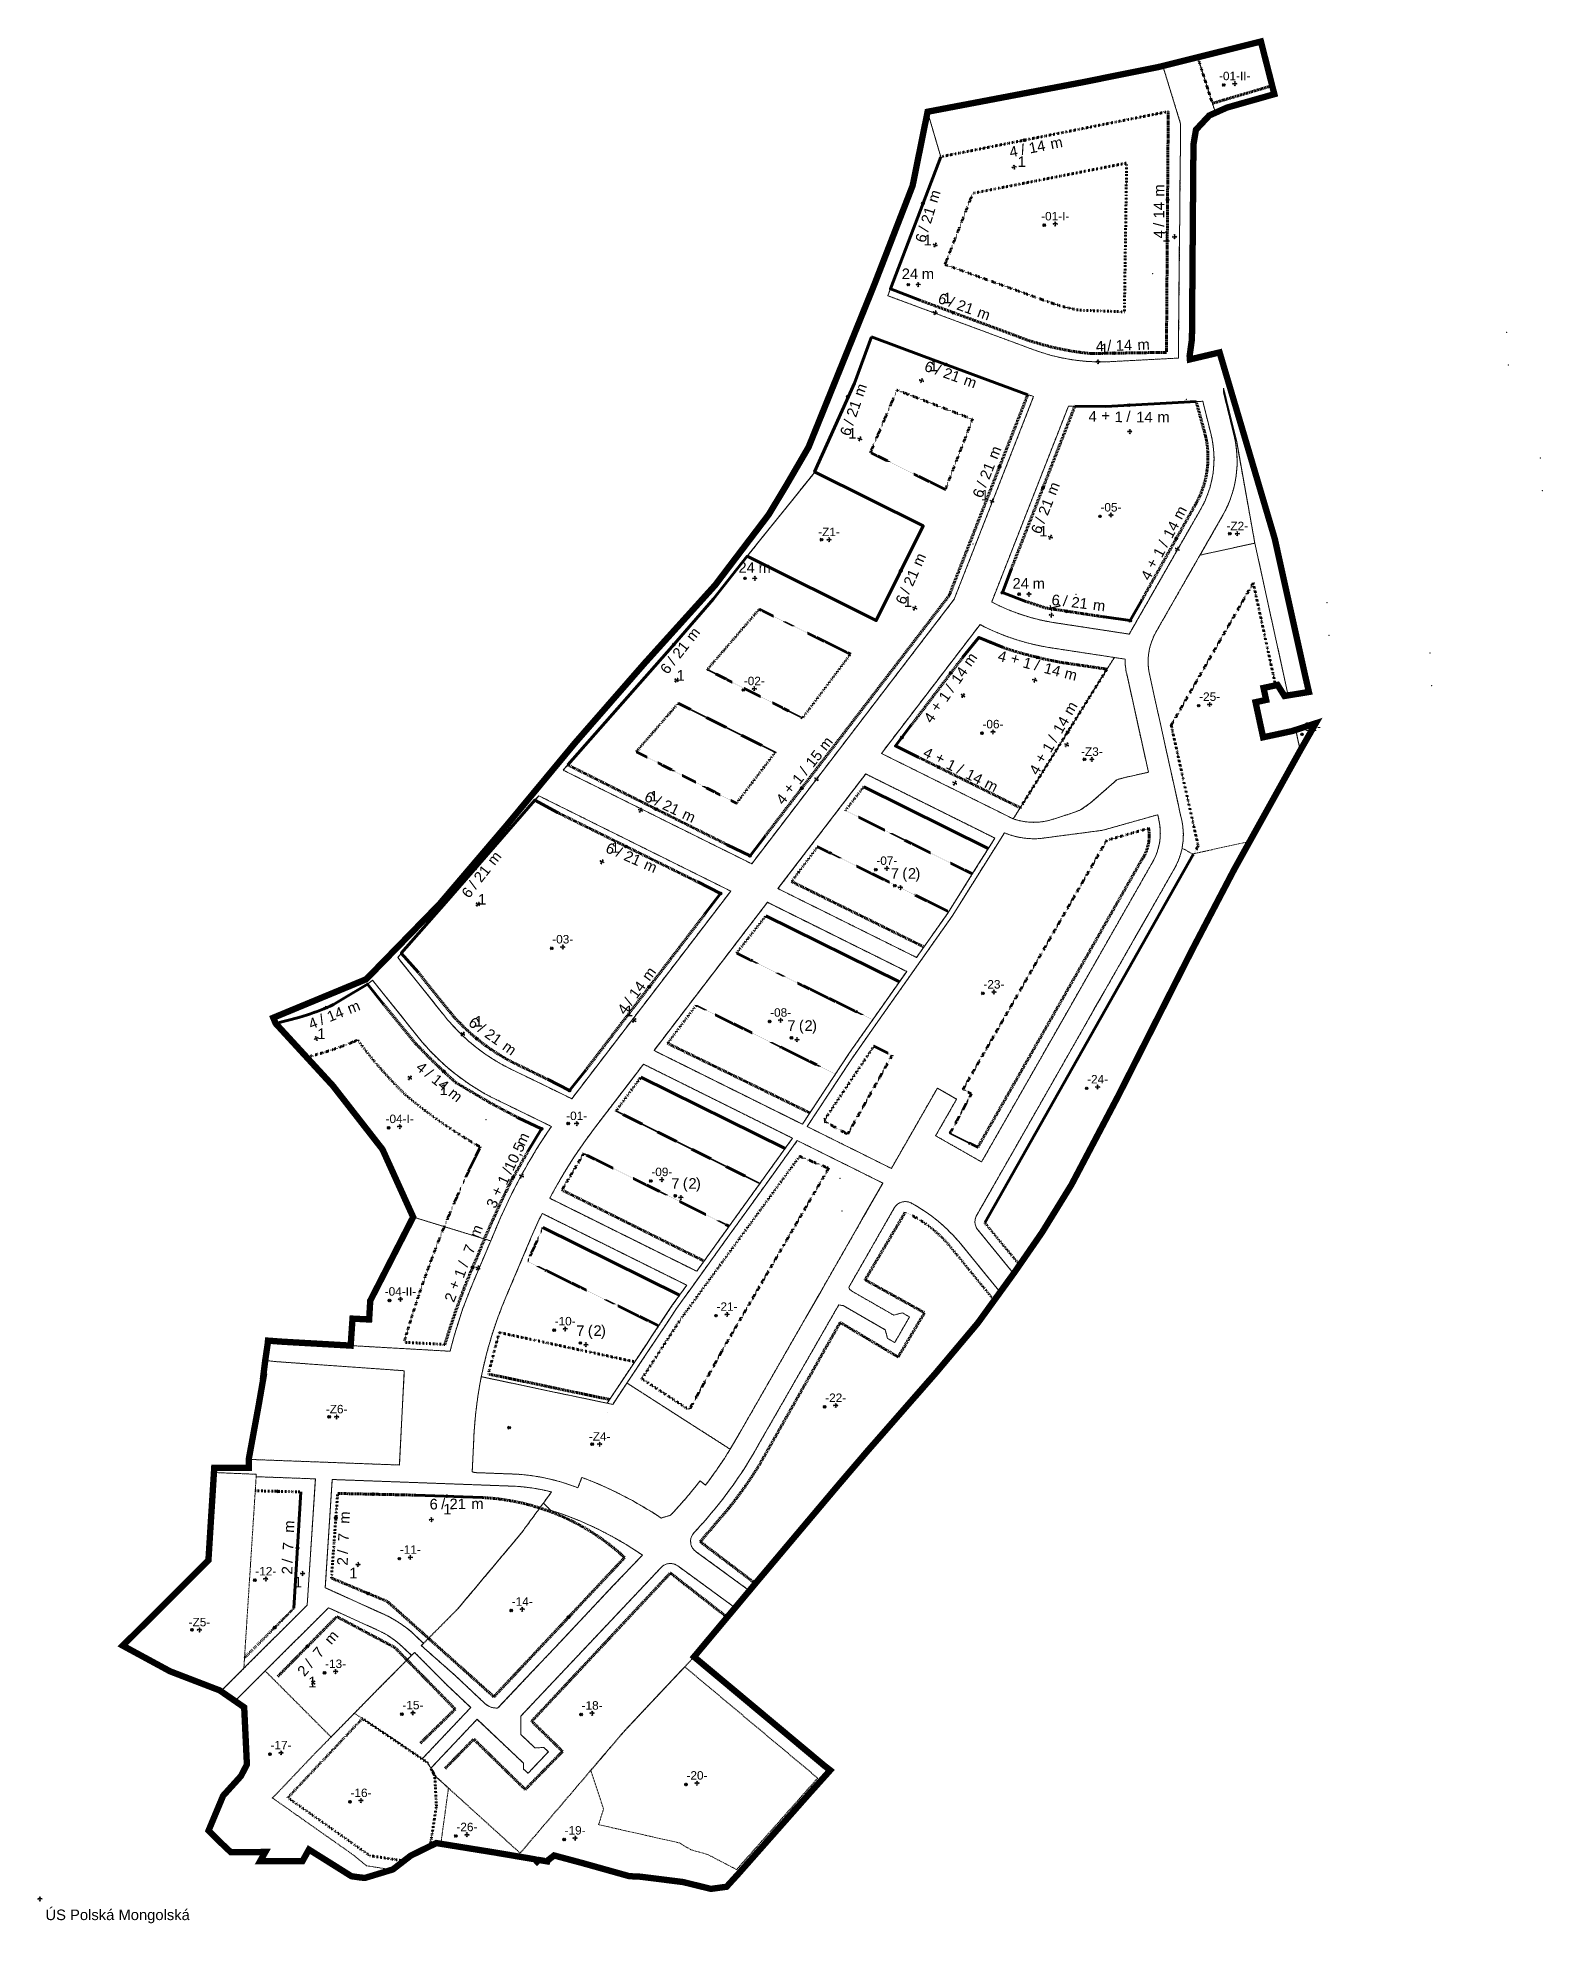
# Model space of a CAD drawing. Header units: metres. Extents: x -477300 to -476588, y -1103101 to -1102209.
import ezdxf
from ezdxf.enums import TextEntityAlignment as Align

# ---------------------------------------------------------------- set-up
doc = ezdxf.new("R2010")
doc.units = ezdxf.units.M
doc.linetypes.add('DASHED', pattern=[0.75, 0.5, -0.25])
doc.linetypes.add('DOT', pattern=[0.25, 0, -0.25])
doc.layers.add('000000_BL_Pomocna_netisk_DB', color=7, linetype='Continuous', plot=False)
for name, color, linetype, lineweight in [('101110_PL_Resene_uzemi', 6, 'DASHED', 200), ('200000_PL_Cast_uzemi', 80, 'DASHED', 5), ('202110_BL_Cast_uzemi_UP', 7, 'DASHED', 9), ('203110_BL_Cast_uzemi_SB', 7, 'DASHED', 9), ('204110_BL_Cast_uzemi_NB', 7, 'DASHED', 9), ('302110_BL_VR_na_bod', 172, 'Continuous', 9), ('302210_BL_VR_na_linii', 160, 'Continuous', 9), ('302310_BL_VR_na_plochu', 140, 'DOT', 9)]:
    doc.layers.add(name, color=color, linetype=linetype, lineweight=lineweight)
doc.layers.add('101111_BL_Resene_uzemi', color=9, linetype='Continuous')
for name, color, linetype, lineweight, true_color in [('201110_PL_Ulicni_cara', 7, 'Continuous', 9, 0xe90101), ('301110_PL_SC_uzavrena', 7, 'Continuous', 70, 0xe90101), ('301112_PL_SC_otevrena', 7, 'DASHED', 70, 0xfe4848), ('301113_PL_SC_volna', 7, 'DOT', 70, 0xfe8585)]:
    doc.layers.add(name, color=color, linetype=linetype, lineweight=lineweight, true_color=true_color)
doc.styles.get("Standard").update_dxf_attribs({"font": 'arial.ttf'})
doc.styles.add('style2', font='arial.ttf', dxfattribs={"height": 2})

# ---------------------------------------------------------------- blocks, each defined once
blk = doc.blocks.new('*U15')
at = {"layer": '000000_BL_Pomocna_netisk_DB'}
for p, q in [((-1, 0), (-0.72, 0.28)), ((1, 0), (-1, 0)), ((-1, 0), (-0.72, -0.28)), ((0, 1), (-0.29, 0.71)), ((0, 1), (0, -1)), ((0, 1), (0.28, 0.72)), ((1, 0), (0.72, 0.28)), ((1, 0), (0.72, -0.28)), ((-4.6, -1.2), (-5.8, 0)), ((-5.8, -1.2), (-4.6, 0)), ((0, -1), (-0.28, -0.72)), ((0, -1), (0.28, -0.72))]:
    blk.add_line(p, q, dxfattribs=at)
blk.add_circle((-5.2, -0.6), 0.6, dxfattribs=at)
at = {"style": 'style2'}
blk.add_attdef('OZNACENI', text='', height=4, dxfattribs=at).set_placement((0, 1.68), align=Align.CENTER)
at = {"style": 'style2', "flags": 1}
blk.add_attdef('NAZEV_BLOK', (-23.56, -29.29), '', height=5, dxfattribs=at)
blk = doc.blocks.new('*U14')
at = {"layer": '000000_BL_Pomocna_netisk_DB'}
for p, q in [((-2.91, -0.59), (-4.11, 0.61)), ((-4.11, -0.59), (-2.91, 0.61)), ((-1, 0), (-0.72, 0.28)), ((1, 0), (-1, 0)), ((-1, 0), (-0.72, -0.28)), ((0, 1), (-0.29, 0.71)), ((0, 1), (0, -1)), ((0, 1), (0.28, 0.72)), ((1, 0), (0.72, 0.28)), ((1, 0), (0.72, -0.28)), ((0, -1), (-0.28, -0.72)), ((0, -1), (0.28, -0.72))]:
    blk.add_line(p, q, dxfattribs=at)
blk.add_circle((-3.51, 0.01), 0.6, dxfattribs=at)
at = {"style": 'style2'}
blk.add_attdef('OZNACENI', text='', height=4, dxfattribs=at).set_placement((0, 1.68), align=Align.CENTER)
at = {"style": 'style2', "flags": 1}
blk.add_attdef('NAZEV_BLOK', (-24.94, -16.19), '', height=5, dxfattribs=at)
blk = doc.blocks.new('*U16')
at = {"layer": '000000_BL_Pomocna_netisk_DB'}
for p, q in [((-3.41, -0.57), (-4.61, 0.63)), ((-4.61, -0.57), (-3.41, 0.63)), ((-1, 0), (-0.72, 0.28)), ((1, 0), (-1, 0)), ((-1, 0), (-0.72, -0.28)), ((0, 1), (-0.29, 0.71)), ((0, 1), (0, -1)), ((0, 1), (0.28, 0.72)), ((1, 0), (0.72, 0.28)), ((1, 0), (0.72, -0.28)), ((0, -1), (-0.28, -0.72)), ((0, -1), (0.28, -0.72))]:
    blk.add_line(p, q, dxfattribs=at)
blk.add_circle((-4.01, 0.03), 0.6, dxfattribs=at)
at = {"style": 'style2'}
blk.add_attdef('OZNACENI', text='', height=4, dxfattribs=at).set_placement((0, 1.68), align=Align.CENTER)
at = {"style": 'style2', "flags": 1}
for tag, p in [('DRUH_UP', (-17.24, -21.19)), ('DRUH_INFO', (-18.09, -32.86)), ('NAZEV_BLOK', (-18.19, -42.23))]:
    blk.add_attdef(tag, p, '', height=5, dxfattribs=at)
blk = doc.blocks.new('*U19')
at = {"layer": '000000_BL_Pomocna_netisk_DB'}
for p, q in [((-5.21, 19.05), (-6.41, 20.25)), ((-6.41, 19.05), (-5.21, 20.25)), ((-0.96, 0.3), (-0.6, 0.48)), ((-0.96, 0.3), (0.96, -0.3)), ((-0.96, 0.3), (-0.77, -0.06)), ((0.3, 0.96), (-0.3, -0.96)), ((0.3, 0.96), (-0.06, 0.77)), ((0.3, 0.96), (0.48, 0.61)), ((0.96, -0.3), (0.77, 0.06)), ((-0.3, -0.96), (-0.48, -0.6)), ((-0.3, -0.96), (0.05, -0.77)), ((0.96, -0.3), (0.61, -0.48))]:
    blk.add_line(p, q, dxfattribs=at)
blk.add_circle((-5.81, 19.65), 0.6, dxfattribs=at)
at = {"style": 'style2', "flags": 1}
blk.add_attdef('VYSKA_VB_I', (44.9, -11.95), '', height=5, rotation=72.73339, dxfattribs=at)
for tag, p in [('VYSKA_VB', (-4.33, -42.92)), ('NAZEV_BLOK', (-4.77, -60.65))]:
    blk.add_attdef(tag, p, '', height=5, dxfattribs=at)
at = {"layer": '302210_BL_VR_na_linii', "style": 'style2'}
for s, p in [('m', (0.91, 19.57)), ('/', (-3.34, 5.94))]:
    blk.add_text(s, height=5, rotation=72.73339, dxfattribs=at).set_placement(p)
at = {"layer": '302210_BL_VR_na_linii', "style": 'style2', "flags": 4}
blk.add_attdef('RIMSA_MAX', text='', height=5, rotation=72.73339, dxfattribs=at).set_placement((-0.97, 13.43), align=Align.CENTER)
blk.add_attdef('NP_MAX', text='', height=5, rotation=72.73339, dxfattribs=at).set_placement((-3.71, 4.41), align=Align.RIGHT)
blk = doc.blocks.new('*U20')
at = {"layer": '000000_BL_Pomocna_netisk_DB'}
for p, q in [((5.58, 12.25), (4.38, 13.45)), ((4.38, 12.25), (5.58, 13.45)), ((0.98, 0.19), (-0.98, -0.19)), ((-0.98, -0.19), (-0.76, 0.14)), ((-0.19, 0.98), (-0.42, 0.64)), ((-0.19, 0.98), (0.19, -0.98)), ((-0.19, 0.98), (0.14, 0.76)), ((0.98, 0.19), (0.65, 0.42)), ((0.98, 0.19), (0.76, -0.14)), ((-0.98, -0.19), (-0.65, -0.42)), ((0.19, -0.98), (-0.13, -0.76)), ((0.19, -0.98), (0.42, -0.65))]:
    blk.add_line(p, q, dxfattribs=at)
blk.add_circle((4.98, 12.85), 0.6, dxfattribs=at)
at = {"style": 'style2', "flags": 1}
blk.add_attdef('VYSKA_VB_I', (10.87, -45.17), '', height=5, rotation=11.16716, dxfattribs=at)
for tag, p in [('VYSKA_VB', (2.86, -42.59)), ('NAZEV_BLOK', (2.41, -60.32))]:
    blk.add_attdef(tag, p, '', height=5, dxfattribs=at)
at = {"layer": '302210_BL_VR_na_linii', "style": 'style2'}
for s, p in [('/', (3.64, 5.76)), ('m', (17.64, 8.52))]:
    blk.add_text(s, height=5, rotation=11.16716, dxfattribs=at).set_placement(p)
at = {"layer": '302210_BL_VR_na_linii', "style": 'style2', "flags": 4}
blk.add_attdef('NP_MAX', text='', height=5, rotation=11.16716, dxfattribs=at).set_placement((2.11, 5.36), align=Align.RIGHT)
blk.add_attdef('RIMSA_MAX', text='', height=5, rotation=11.16716, dxfattribs=at).set_placement((11.35, 7.25), align=Align.CENTER)
blk = doc.blocks.new('*U21')
at = {"layer": '000000_BL_Pomocna_netisk_DB'}
for p, q in [((-2.69, 16.91), (-3.89, 18.11)), ((-3.89, 16.91), (-2.69, 18.11)), ((-1, 0), (-0.72, 0.28)), ((-1, 0), (1, 0)), ((-1, 0), (-0.71, -0.29)), ((0, 1), (-0.28, 0.72)), ((0, 1), (0, -1)), ((0, 1), (0.28, 0.72)), ((1, 0), (0.72, 0.28)), ((0, -1), (-0.29, -0.72)), ((0, -1), (0.28, -0.72)), ((1, 0), (0.72, -0.28))]:
    blk.add_line(p, q, dxfattribs=at)
blk.add_circle((-3.29, 17.51), 0.6, dxfattribs=at)
at = {"style": 'style2', "flags": 1}
blk.add_attdef('VYSKA_VB_I', (46.43, 1.78), '', height=5, rotation=89.83904, dxfattribs=at)
for tag, p in [('VYSKA_VB', (-4.65, -45.03)), ('NAZEV_BLOK', (-5.1, -62.76))]:
    blk.add_attdef(tag, p, '', height=5, dxfattribs=at)
at = {"layer": '302210_BL_VR_na_linii', "style": 'style2'}
for s, p in [('m', (-4.89, 18.97)), ('/', (-4.94, 4.7))]:
    blk.add_text(s, height=5, rotation=89.83904, dxfattribs=at).set_placement(p)
at = {"layer": '302210_BL_VR_na_linii', "style": 'style2', "flags": 4}
blk.add_attdef('RIMSA_MAX', text='', height=5, rotation=89.83904, dxfattribs=at).set_placement((-4.87, 12.56), align=Align.CENTER)
blk.add_attdef('NP_MAX', text='', height=5, rotation=89.83904, dxfattribs=at).set_placement((-4.84, 3.12), align=Align.RIGHT)
blk = doc.blocks.new('*U22')
at = {"layer": '000000_BL_Pomocna_netisk_DB'}
for p, q in [((-0.94, 0.34), (-0.58, 0.51)), ((0.94, -0.34), (-0.94, 0.34)), ((-0.94, 0.34), (-0.77, -0.02)), ((0.34, 0.94), (-0.34, -0.94)), ((0.34, 0.94), (-0.03, 0.77)), ((0.34, 0.94), (0.51, 0.58)), ((0.94, -0.34), (0.77, 0.02)), ((9.24, -0.56), (8.04, 0.64)), ((8.04, -0.56), (9.24, 0.64)), ((-0.34, -0.94), (-0.51, -0.59)), ((-0.34, -0.94), (0.02, -0.77)), ((0.94, -0.34), (0.58, -0.51))]:
    blk.add_line(p, q, dxfattribs=at)
blk.add_circle((8.64, 0.04), 0.6, dxfattribs=at)
at = {"style": 'style2', "flags": 1}
for tag, p in [('VYSKA_VB', (5, -38.28)), ('NAZEV_BLOK', (4.56, -56.01))]:
    blk.add_attdef(tag, p, '', height=5, dxfattribs=at)
blk.add_attdef('VYSKA_VB_I', (-13.94, -44.32), '', height=5, rotation=340.17987, dxfattribs=at)
at = {"layer": '302210_BL_VR_na_linii', "style": 'style2'}
for s, p in [('/', (6.09, 3.07)), ('m', (19.51, -1.78))]:
    blk.add_text(s, height=5, rotation=340.17987, dxfattribs=at).set_placement(p)
at = {"layer": '302210_BL_VR_na_linii', "style": 'style2', "flags": 4}
blk.add_attdef('NP_MAX', text='', height=5, rotation=340.17987, dxfattribs=at).set_placement((4.57, 3.5), align=Align.RIGHT)
blk.add_attdef('RIMSA_MAX', text='', height=5, rotation=340.17987, dxfattribs=at).set_placement((13.46, 0.37), align=Align.CENTER)
blk = doc.blocks.new('*U23')
at = {"layer": '000000_BL_Pomocna_netisk_DB'}
for p, q in [((-1, -0.04), (-0.73, 0.26)), ((1, 0.04), (-1, -0.04)), ((-0.04, 1), (-0.31, 0.7)), ((-0.04, 1), (0.04, -1)), ((-0.04, 1), (0.26, 0.73)), ((1, 0.04), (0.71, 0.31)), ((1, 0.04), (0.73, -0.26)), ((8.09, 3.5), (6.89, 4.7)), ((6.89, 3.5), (8.09, 4.7)), ((-1, -0.04), (-0.71, -0.31)), ((0.04, -1), (-0.25, -0.73)), ((0.04, -1), (0.31, -0.71))]:
    blk.add_line(p, q, dxfattribs=at)
blk.add_circle((7.49, 4.1), 0.6, dxfattribs=at)
at = {"style": 'style2', "flags": 1}
for tag, p in [('VYSKA_VB', (2.31, -39.09)), ('NAZEV_BLOK', (1.86, -56.82))]:
    blk.add_attdef(tag, p, '', height=5, dxfattribs=at)
blk.add_attdef('VYSKA_VB_I', (3.54, -46.33), '', height=5, rotation=2.00956, dxfattribs=at)
at = {"layer": '302210_BL_VR_na_linii', "style": 'style2'}
for s, p in [('/', (4.51, 5.11)), ('m', (18.77, 5.6))]:
    blk.add_text(s, height=5, rotation=2.00956, dxfattribs=at).set_placement(p)
at = {"layer": '302210_BL_VR_na_linii', "style": 'style2', "flags": 4}
blk.add_attdef('NP_MAX', text='', height=5, rotation=2.00956, dxfattribs=at).set_placement((2.94, 4.95), align=Align.RIGHT)
blk.add_attdef('RIMSA_MAX', text='', height=5, rotation=2.00956, dxfattribs=at).set_placement((12.36, 5.35), align=Align.CENTER)
blk = doc.blocks.new('*U24')
at = {"layer": '000000_BL_Pomocna_netisk_DB'}
for p, q in [((-0.94, 0.34), (-0.58, 0.51)), ((0.94, -0.34), (-0.94, 0.34)), ((-0.94, 0.34), (-0.77, -0.02)), ((0.34, 0.94), (-0.34, -0.94)), ((0.34, 0.94), (-0.03, 0.77)), ((0.34, 0.94), (0.51, 0.58)), ((0.94, -0.34), (0.77, 0.02)), ((12.06, 7.04), (10.86, 8.24)), ((10.86, 7.04), (12.06, 8.24)), ((-0.34, -0.94), (-0.51, -0.59)), ((-0.34, -0.94), (0.02, -0.77)), ((0.94, -0.34), (0.58, -0.51))]:
    blk.add_line(p, q, dxfattribs=at)
blk.add_circle((11.46, 7.64), 0.6, dxfattribs=at)
at = {"style": 'style2', "flags": 1}
for tag, p in [('VYSKA_VB', (5, -38.28)), ('NAZEV_BLOK', (4.56, -56.01))]:
    blk.add_attdef(tag, p, '', height=5, dxfattribs=at)
blk.add_attdef('VYSKA_VB_I', (-13.94, -44.32), '', height=5, rotation=340.17987, dxfattribs=at)
at = {"layer": '302210_BL_VR_na_linii', "style": 'style2'}
for s, p in [('/', (6.09, 3.07)), ('m', (19.51, -1.78))]:
    blk.add_text(s, height=5, rotation=340.17987, dxfattribs=at).set_placement(p)
at = {"layer": '302210_BL_VR_na_linii', "style": 'style2', "flags": 4}
blk.add_attdef('NP_MAX', text='', height=5, rotation=340.17987, dxfattribs=at).set_placement((4.57, 3.5), align=Align.RIGHT)
blk.add_attdef('RIMSA_MAX', text='', height=5, rotation=340.17987, dxfattribs=at).set_placement((13.46, 0.37), align=Align.CENTER)
blk = doc.blocks.new('*U25')
at = {"layer": '000000_BL_Pomocna_netisk_DB'}
for p, q in [((-5.13, 19.28), (-6.33, 20.48)), ((-6.33, 19.28), (-5.13, 20.48)), ((-0.95, 0.33), (-0.59, 0.5)), ((-0.95, 0.33), (0.95, -0.33)), ((-0.95, 0.33), (-0.77, -0.04)), ((0.33, 0.95), (-0.33, -0.95)), ((0.33, 0.95), (-0.03, 0.77)), ((0.33, 0.95), (0.5, 0.59)), ((0.95, -0.33), (0.77, 0.03)), ((-0.33, -0.95), (-0.51, -0.58)), ((-0.33, -0.95), (0.03, -0.77)), ((0.95, -0.33), (0.59, -0.5))]:
    blk.add_line(p, q, dxfattribs=at)
blk.add_circle((-5.73, 19.88), 0.6, dxfattribs=at)
at = {"style": 'style2', "flags": 1}
blk.add_attdef('VYSKA_VB_I', (44.45, -13.51), '', height=5, rotation=70.73192, dxfattribs=at)
for tag, p in [('VYSKA_VB', (-4.25, -42.68)), ('NAZEV_BLOK', (-4.7, -60.41))]:
    blk.add_attdef(tag, p, '', height=5, dxfattribs=at)
at = {"layer": '302210_BL_VR_na_linii', "style": 'style2'}
for s, p in [('m', (1.59, 19.52)), ('/', (-3.13, 6.06))]:
    blk.add_text(s, height=5, rotation=70.73192, dxfattribs=at).set_placement(p)
at = {"layer": '302210_BL_VR_na_linii', "style": 'style2', "flags": 4}
blk.add_attdef('RIMSA_MAX', text='', height=5, rotation=70.73192, dxfattribs=at).set_placement((-0.5, 13.46), align=Align.CENTER)
blk.add_attdef('NP_MAX', text='', height=5, rotation=70.73192, dxfattribs=at).set_placement((-3.55, 4.53), align=Align.RIGHT)
blk = doc.blocks.new('*U26')
at = {"layer": '000000_BL_Pomocna_netisk_DB'}
for p, q in [((-5.95, 17.03), (-7.15, 18.23)), ((-7.15, 17.03), (-5.95, 18.23)), ((-0.92, 0.41), (-0.54, 0.55)), ((-0.92, 0.41), (0.92, -0.41)), ((-0.92, 0.41), (-0.77, 0.02)), ((0.41, 0.92), (-0.41, -0.92)), ((0.41, 0.92), (0.03, 0.77)), ((0.41, 0.92), (0.55, 0.55)), ((-0.41, -0.92), (-0.55, -0.54)), ((-0.41, -0.92), (-0.03, -0.77)), ((0.92, -0.41), (0.55, -0.55)), ((0.92, -0.41), (0.77, -0.03))]:
    blk.add_line(p, q, dxfattribs=at)
blk.add_circle((-6.55, 17.63), 0.6, dxfattribs=at)
at = {"style": 'style2', "flags": 1}
blk.add_attdef('VYSKA_VB_I', (43.23, -17.03), '', height=5, rotation=66.13452, dxfattribs=at)
for tag, p in [('VYSKA_VB', (-4.03, -42.14)), ('NAZEV_BLOK', (-4.48, -59.87))]:
    blk.add_attdef(tag, p, '', height=5, dxfattribs=at)
at = {"layer": '302210_BL_VR_na_linii', "style": 'style2'}
for s, p in [('m', (3.15, 19.33)), ('/', (-2.63, 6.29))]:
    blk.add_text(s, height=5, rotation=66.13452, dxfattribs=at).set_placement(p)
at = {"layer": '302210_BL_VR_na_linii', "style": 'style2', "flags": 4}
blk.add_attdef('RIMSA_MAX', text='', height=5, rotation=66.13452, dxfattribs=at).set_placement((0.58, 13.46), align=Align.CENTER)
blk.add_attdef('NP_MAX', text='', height=5, rotation=66.13452, dxfattribs=at).set_placement((-3.17, 4.8), align=Align.RIGHT)
blk = doc.blocks.new('*U27')
at = {"layer": '000000_BL_Pomocna_netisk_DB'}
for p, q in [((-0.73, 16.18), (-1.93, 17.38)), ((-1.93, 16.18), (-0.73, 17.38)), ((-0.79, 0.62), (-0.39, 0.67)), ((-0.79, 0.62), (0.79, -0.62)), ((-0.79, 0.62), (-0.74, 0.22)), ((0.62, 0.79), (-0.62, -0.79)), ((0.62, 0.79), (0.22, 0.74)), ((0.62, 0.79), (0.67, 0.39)), ((-0.62, -0.79), (-0.67, -0.39)), ((-0.62, -0.79), (-0.23, -0.74)), ((0.79, -0.62), (0.4, -0.67)), ((0.79, -0.62), (0.74, -0.22))]:
    blk.add_line(p, q, dxfattribs=at)
blk.add_circle((-1.33, 16.78), 0.6, dxfattribs=at)
at = {"style": 'style2', "flags": 1}
blk.add_attdef('VYSKA_VB_I', (37.61, -27.28), '', height=5, rotation=51.68471, dxfattribs=at)
for tag, p in [('VYSKA_VB', (1.19, -42.98)), ('NAZEV_BLOK', (0.74, -60.71))]:
    blk.add_attdef(tag, p, '', height=5, dxfattribs=at)
at = {"layer": '302210_BL_VR_na_linii', "style": 'style2'}
for s, p in [('m', (7.87, 17.94)), ('/', (-0.98, 6.74))]:
    blk.add_text(s, height=5, rotation=51.68471, dxfattribs=at).set_placement(p)
at = {"layer": '302210_BL_VR_na_linii', "style": 'style2', "flags": 4}
blk.add_attdef('RIMSA_MAX', text='', height=5, rotation=51.68471, dxfattribs=at).set_placement((3.92, 12.88), align=Align.CENTER)
blk.add_attdef('NP_MAX', text='', height=5, rotation=51.68471, dxfattribs=at).set_placement((-1.87, 5.44), align=Align.RIGHT)
blk = doc.blocks.new('*U28')
at = {"layer": '000000_BL_Pomocna_netisk_DB'}
for p, q in [((-0.91, 0.43), (-0.53, 0.56)), ((0.91, -0.43), (-0.91, 0.43)), ((-0.91, 0.43), (-0.77, 0.05)), ((0.43, 0.91), (-0.43, -0.91)), ((0.43, 0.91), (0.04, 0.77)), ((0.43, 0.91), (0.56, 0.53)), ((7.97, -0.05), (6.77, 1.15)), ((6.77, -0.05), (7.97, 1.15)), ((-0.43, -0.91), (-0.56, -0.54)), ((-0.43, -0.91), (-0.05, -0.77)), ((0.91, -0.43), (0.53, -0.56)), ((0.91, -0.43), (0.77, -0.05))]:
    blk.add_line(p, q, dxfattribs=at)
blk.add_circle((7.37, 0.55), 0.6, dxfattribs=at)
at = {"style": 'style2', "flags": 1}
for tag, p in [('VYSKA_VB', (5.64, -38.54)), ('NAZEV_BLOK', (5.19, -56.27))]:
    blk.add_attdef(tag, p, '', height=5, dxfattribs=at)
blk.add_attdef('VYSKA_VB_I', (-18.1, -42.79), '', height=5, rotation=334.72019, dxfattribs=at)
at = {"layer": '302210_BL_VR_na_linii', "style": 'style2'}
for s, p in [('/', (6.35, 2.48)), ('m', (19.25, -3.63))]:
    blk.add_text(s, height=5, rotation=334.72019, dxfattribs=at).set_placement(p)
at = {"layer": '302210_BL_VR_na_linii', "style": 'style2', "flags": 4}
blk.add_attdef('NP_MAX', text='', height=5, rotation=334.72019, dxfattribs=at).set_placement((4.88, 3.05), align=Align.RIGHT)
blk.add_attdef('RIMSA_MAX', text='', height=5, rotation=334.72019, dxfattribs=at).set_placement((13.44, -0.92), align=Align.CENTER)
blk = doc.blocks.new('*U30')
at = {"layer": '000000_BL_Pomocna_netisk_DB'}
for p, q in [((-0.78, 0.62), (-0.39, 0.67)), ((-0.78, 0.62), (0.78, -0.62)), ((-0.78, 0.62), (-0.74, 0.22)), ((0.62, 0.78), (-0.62, -0.78)), ((0.62, 0.78), (0.23, 0.74)), ((0.62, 0.78), (0.67, 0.39)), ((-6.32, -4.89), (-7.52, -3.69)), ((-7.52, -4.89), (-6.32, -3.69)), ((-0.62, -0.78), (-0.67, -0.39)), ((-0.62, -0.78), (-0.23, -0.74)), ((0.78, -0.62), (0.39, -0.67)), ((0.78, -0.62), (0.74, -0.23)), ((-30.84, -36.95), (-32.04, -35.75)), ((-32.04, -36.95), (-30.84, -35.75))]:
    blk.add_line(p, q, dxfattribs=at)
for centre in [(-6.92, -4.29), (-31.44, -36.35)]:
    blk.add_circle(centre, 0.6, dxfattribs=at)
at = {"style": 'style2', "flags": 1}
for tag, p in [('VYSKA_VB', (10.47, -34.51)), ('NAZEV_BLOK', (24.06, -45.9))]:
    blk.add_attdef(tag, p, '', height=5, rotation=51.47332, dxfattribs=at)
blk.add_attdef('VYSKA_VB_I', (-25.47, -40.97), '', height=5, dxfattribs=at)
at = {"layer": '302210_BL_VR_na_linii', "style": 'style2'}
for s, p in [('m', (4.51, 13.01)), ('/', (-4.64, 1.52)), ('+', (-12.31, -7.48))]:
    blk.add_text(s, height=5, rotation=51.47332, dxfattribs=at).set_placement(p)
for tag, p in [('RIMSA_MAX', (0.79, 8.11)), ('NUP_MAX', (-6.78, -1.45))]:
    blk.add_attdef(tag, text='', height=5, rotation=51.47332, dxfattribs=at).set_placement(p, align=Align.CENTER)
blk.add_attdef('NP_MAX', text='', height=5, rotation=51.47332, dxfattribs=at).set_placement((-13.3, -9.51), align=Align.RIGHT)
blk = doc.blocks.new('*U31')
at = {"layer": '000000_BL_Pomocna_netisk_DB'}
for p, q in [((4.17, 15.64), (2.97, 16.84)), ((2.97, 15.64), (4.17, 16.84)), ((-0.93, 0.37), (-0.56, 0.53)), ((-0.93, 0.37), (0.93, -0.37)), ((-0.93, 0.37), (-0.77, 0)), ((0.37, 0.93), (-0.37, -0.93)), ((0.37, 0.93), (0, 0.77)), ((0.37, 0.93), (0.53, 0.57)), ((-0.37, -0.93), (-0.53, -0.56)), ((-0.37, -0.93), (-0.01, -0.77)), ((0.93, -0.37), (0.57, -0.53)), ((0.93, -0.37), (0.77, 0))]:
    blk.add_line(p, q, dxfattribs=at)
blk.add_circle((3.57, 16.24), 0.6, dxfattribs=at)
at = {"style": 'style2', "flags": 1}
blk.add_attdef('VYSKA_VB_I', (43.82, -15.45), '', height=5, rotation=68.22153, dxfattribs=at)
for tag, p in [('VYSKA_VB', (-4.14, -42.38)), ('NAZEV_BLOK', (-4.58, -60.11))]:
    blk.add_attdef(tag, p, '', height=5, dxfattribs=at)
at = {"layer": '302210_BL_VR_na_linii', "style": 'style2'}
for s, p in [('m', (2.44, 19.44)), ('/', (-2.86, 6.19))]:
    blk.add_text(s, height=5, rotation=68.22153, dxfattribs=at).set_placement(p)
at = {"layer": '302210_BL_VR_na_linii', "style": 'style2', "flags": 4}
blk.add_attdef('RIMSA_MAX', text='', height=5, rotation=68.22153, dxfattribs=at).set_placement((0.09, 13.47), align=Align.CENTER)
blk.add_attdef('NP_MAX', text='', height=5, rotation=68.22153, dxfattribs=at).set_placement((-3.35, 4.69), align=Align.RIGHT)
blk = doc.blocks.new('*U32')
at = {"layer": '000000_BL_Pomocna_netisk_DB'}
for p, q in [((-0.92, 0.4), (-0.54, 0.55)), ((0.92, -0.4), (-0.92, 0.4)), ((-0.92, 0.4), (-0.77, 0.03)), ((0.4, 0.92), (-0.4, -0.92)), ((0.4, 0.92), (0.02, 0.77)), ((0.4, 0.92), (0.55, 0.55)), ((11.96, 6.65), (10.76, 7.85)), ((10.76, 6.65), (11.96, 7.85)), ((-0.4, -0.92), (-0.55, -0.55)), ((-0.4, -0.92), (-0.03, -0.77)), ((0.92, -0.4), (0.55, -0.55)), ((0.92, -0.4), (0.77, -0.03))]:
    blk.add_line(p, q, dxfattribs=at)
blk.add_circle((11.36, 7.25), 0.6, dxfattribs=at)
at = {"style": 'style2', "flags": 1}
for tag, p in [('VYSKA_VB', (5.47, -38.47)), ('NAZEV_BLOK', (5.02, -56.2))]:
    blk.add_attdef(tag, p, '', height=5, dxfattribs=at)
blk.add_attdef('VYSKA_VB_I', (-17, -43.24), '', height=5, rotation=336.18396, dxfattribs=at)
at = {"layer": '302210_BL_VR_na_linii', "style": 'style2'}
for s, p in [('/', (6.28, 2.64)), ('m', (19.34, -3.13))]:
    blk.add_text(s, height=5, rotation=336.18396, dxfattribs=at).set_placement(p)
at = {"layer": '302210_BL_VR_na_linii', "style": 'style2', "flags": 4}
blk.add_attdef('NP_MAX', text='', height=5, rotation=336.18396, dxfattribs=at).set_placement((4.8, 3.18), align=Align.RIGHT)
blk.add_attdef('RIMSA_MAX', text='', height=5, rotation=336.18396, dxfattribs=at).set_placement((13.46, -0.57), align=Align.CENTER)
blk = doc.blocks.new('*U33')
at = {"layer": '000000_BL_Pomocna_netisk_DB'}
for p, q in [((-0.73, 16.18), (-1.93, 17.38)), ((-1.93, 16.18), (-0.73, 17.38)), ((-0.79, 0.62), (-0.39, 0.67)), ((-0.79, 0.62), (0.79, -0.62)), ((-0.79, 0.62), (-0.74, 0.22)), ((0.62, 0.79), (-0.62, -0.79)), ((0.62, 0.79), (0.22, 0.74)), ((0.62, 0.79), (0.67, 0.39)), ((-0.62, -0.79), (-0.67, -0.39)), ((-0.62, -0.79), (-0.23, -0.74)), ((0.79, -0.62), (0.4, -0.67)), ((0.79, -0.62), (0.74, -0.22))]:
    blk.add_line(p, q, dxfattribs=at)
blk.add_circle((-1.33, 16.78), 0.6, dxfattribs=at)
at = {"style": 'style2', "flags": 1}
blk.add_attdef('VYSKA_VB_I', (37.61, -27.28), '', height=5, rotation=51.68471, dxfattribs=at)
for tag, p in [('VYSKA_VB', (1.19, -42.98)), ('NAZEV_BLOK', (0.74, -60.71))]:
    blk.add_attdef(tag, p, '', height=5, dxfattribs=at)
at = {"layer": '302210_BL_VR_na_linii', "style": 'style2'}
for s, p in [('m', (7.87, 17.94)), ('/', (-0.98, 6.74))]:
    blk.add_text(s, height=5, rotation=51.68471, dxfattribs=at).set_placement(p)
at = {"layer": '302210_BL_VR_na_linii', "style": 'style2', "flags": 4}
blk.add_attdef('RIMSA_MAX', text='', height=5, rotation=51.68471, dxfattribs=at).set_placement((3.92, 12.88), align=Align.CENTER)
blk.add_attdef('NP_MAX', text='', height=5, rotation=51.68471, dxfattribs=at).set_placement((-1.87, 5.44), align=Align.RIGHT)
blk = doc.blocks.new('*U34')
at = {"layer": '000000_BL_Pomocna_netisk_DB'}
for p, q in [((41.38, 59.43), (40.18, 60.63)), ((40.18, 59.43), (41.38, 60.63)), ((7.69, 15.21), (6.49, 16.41)), ((6.49, 15.21), (7.69, 16.41)), ((-0.81, 0.59), (-0.41, 0.65)), ((-0.81, 0.59), (0.81, -0.59)), ((-0.81, 0.59), (-0.75, 0.19)), ((0.59, 0.81), (-0.59, -0.81)), ((0.59, 0.81), (0.2, 0.75)), ((0.59, 0.81), (0.65, 0.42)), ((-0.59, -0.81), (-0.65, -0.41)), ((-0.59, -0.81), (-0.2, -0.75)), ((0.81, -0.59), (0.42, -0.65)), ((0.81, -0.59), (0.75, -0.2)), ((-30.02, -33.82), (-31.22, -32.62)), ((-31.22, -33.82), (-30.02, -32.62))]:
    blk.add_line(p, q, dxfattribs=at)
for centre in [(40.78, 60.03), (7.09, 15.81), (-30.62, -33.22)]:
    blk.add_circle(centre, 0.6, dxfattribs=at)
at = {"style": 'style2', "flags": 1}
blk.add_attdef('VYSKA_VB_I', (38.59, -25.87), '', height=5, rotation=53.80157, dxfattribs=at)
for tag, p in [('VYSKA_VB', (-3.26, -40.8)), ('NAZEV_BLOK', (-3.71, -58.53))]:
    blk.add_attdef(tag, p, '', height=5, dxfattribs=at)
at = {"layer": '302210_BL_VR_na_linii', "style": 'style2'}
for s, p in [('m', (7.21, 18.22)), ('/', (-1.23, 6.7))]:
    blk.add_text(s, height=5, rotation=53.80157, dxfattribs=at).set_placement(p)
at = {"layer": '302210_BL_VR_na_linii', "style": 'style2', "flags": 4}
blk.add_attdef('RIMSA_MAX', text='', height=5, rotation=53.80157, dxfattribs=at).set_placement((3.45, 13.02), align=Align.CENTER)
blk.add_attdef('NP_MAX', text='', height=5, rotation=53.80157, dxfattribs=at).set_placement((-2.07, 5.37), align=Align.RIGHT)
blk = doc.blocks.new('*U35')
at = {"layer": '000000_BL_Pomocna_netisk_DB'}
for p, q in [((-0.81, 0.58), (-0.42, 0.65)), ((0.81, -0.58), (-0.81, 0.58)), ((-0.81, 0.58), (-0.75, 0.19)), ((0.58, 0.81), (-0.58, -0.81)), ((0.58, 0.81), (0.18, 0.75)), ((0.58, 0.81), (0.65, 0.42)), ((-0.58, -0.81), (-0.65, -0.43)), ((-0.58, -0.81), (-0.19, -0.75)), ((0.81, -0.58), (0.42, -0.65)), ((0.81, -0.58), (0.75, -0.19)), ((7.32, -2.88), (6.12, -1.68)), ((6.12, -2.88), (7.32, -1.68))]:
    blk.add_line(p, q, dxfattribs=at)
blk.add_circle((6.72, -2.28), 0.6, dxfattribs=at)
at = {"style": 'style2', "flags": 1}
blk.add_attdef('VYSKA_VB_I', (-25.48, -38.85), '', height=5, rotation=324.38618, dxfattribs=at)
for tag, p in [('VYSKA_VB', (6.76, -39.2)), ('NAZEV_BLOK', (6.31, -56.93))]:
    blk.add_attdef(tag, p, '', height=5, dxfattribs=at)
at = {"layer": '302210_BL_VR_na_linii', "style": 'style2'}
for s, p in [('/', (6.69, 1.3)), ('m', (18.29, -7.02))]:
    blk.add_text(s, height=5, rotation=324.38618, dxfattribs=at).set_placement(p)
at = {"layer": '302210_BL_VR_na_linii', "style": 'style2', "flags": 4}
blk.add_attdef('NP_MAX', text='', height=5, rotation=324.38618, dxfattribs=at).set_placement((5.35, 2.13), align=Align.RIGHT)
blk.add_attdef('RIMSA_MAX', text='', height=5, rotation=324.38618, dxfattribs=at).set_placement((13.05, -3.31), align=Align.CENTER)
blk = doc.blocks.new('*U36')
at = {"layer": '000000_BL_Pomocna_netisk_DB'}
for p, q in [((5.4, 14.01), (4.2, 15.21)), ((4.2, 14.01), (5.4, 15.21)), ((0.93, 0.37), (-0.93, -0.37)), ((-0.93, -0.37), (-0.77, 0)), ((-0.37, 0.93), (-0.53, 0.56)), ((-0.37, 0.93), (0.37, -0.93)), ((-0.37, 0.93), (0, 0.77)), ((0.93, 0.37), (0.57, 0.53)), ((0.93, 0.37), (0.77, 0)), ((-0.93, -0.37), (-0.57, -0.53)), ((0.37, -0.93), (0.01, -0.78)), ((0.37, -0.93), (0.53, -0.57))]:
    blk.add_line(p, q, dxfattribs=at)
blk.add_circle((4.8, 14.61), 0.6, dxfattribs=at)
at = {"style": 'style2', "flags": 1}
blk.add_attdef('VYSKA_VB_I', (18.77, -42.5), '', height=5, rotation=21.46468, dxfattribs=at)
for tag, p in [('VYSKA_VB', (1.62, -42.95)), ('NAZEV_BLOK', (1.17, -60.68))]:
    blk.add_attdef(tag, p, '', height=5, dxfattribs=at)
at = {"layer": '302210_BL_VR_na_linii', "style": 'style2'}
for s, p in [('/', (2.55, 6.32)), ('m', (15.83, 11.54))]:
    blk.add_text(s, height=5, rotation=21.46468, dxfattribs=at).set_placement(p)
at = {"layer": '302210_BL_VR_na_linii', "style": 'style2', "flags": 4}
blk.add_attdef('RIMSA_MAX', text='', height=5, rotation=21.46468, dxfattribs=at).set_placement((9.88, 9.16), align=Align.CENTER)
blk.add_attdef('NP_MAX', text='', height=5, rotation=21.46468, dxfattribs=at).set_placement((1.12, 5.65), align=Align.RIGHT)
blk = doc.blocks.new('*U37')
at = {"layer": '000000_BL_Pomocna_netisk_DB'}
for p, q in [((-0.78, 0.63), (-0.38, 0.67)), ((0.78, -0.63), (-0.78, 0.63)), ((-0.78, 0.63), (-0.74, 0.24)), ((0.63, 0.78), (-0.63, -0.78)), ((0.63, 0.78), (0.23, 0.74)), ((0.63, 0.78), (0.67, 0.38)), ((16.65, 2.39), (15.45, 3.59)), ((15.45, 2.39), (16.65, 3.59)), ((-0.63, -0.78), (-0.67, -0.39)), ((-0.63, -0.78), (-0.24, -0.74)), ((0.78, -0.63), (0.38, -0.67)), ((0.78, -0.63), (0.74, -0.23))]:
    blk.add_line(p, q, dxfattribs=at)
blk.add_circle((16.05, 2.99), 0.6, dxfattribs=at)
at = {"style": 'style2', "flags": 1}
blk.add_attdef('VYSKA_VB_I', (-27.81, -37.22), '', height=5, rotation=320.86789, dxfattribs=at)
for tag, p in [('VYSKA_VB', (15.18, -50.83)), ('NAZEV_BLOK', (14.73, -68.56))]:
    blk.add_attdef(tag, p, '', height=5, dxfattribs=at)
at = {"layer": '302210_BL_VR_na_linii', "style": 'style2'}
for s, p in [('/', (6.76, 0.88)), ('m', (17.82, -8.13))]:
    blk.add_text(s, height=5, rotation=320.86789, dxfattribs=at).set_placement(p)
at = {"layer": '302210_BL_VR_na_linii', "style": 'style2', "flags": 4}
blk.add_attdef('NP_MAX', text='', height=5, rotation=320.86789, dxfattribs=at).set_placement((5.47, 1.8), align=Align.RIGHT)
blk.add_attdef('RIMSA_MAX', text='', height=5, rotation=320.86789, dxfattribs=at).set_placement((12.83, -4.11), align=Align.CENTER)
blk = doc.blocks.new('*U38')
at = {"layer": '000000_BL_Pomocna_netisk_DB'}
for p, q in [((10.1, 21.64), (8.9, 22.84)), ((8.9, 21.64), (10.1, 22.84)), ((-3.25, -1.17), (-4.45, 0.03)), ((-4.45, -1.17), (-3.25, 0.03)), ((-0.91, 0.43), (-0.53, 0.56)), ((-0.91, 0.43), (0.91, -0.43)), ((-0.91, 0.43), (-0.77, 0.04)), ((0.43, 0.91), (-0.43, -0.91)), ((0.43, 0.91), (0.05, 0.77)), ((0.43, 0.91), (0.56, 0.53)), ((-0.43, -0.91), (-0.56, -0.53)), ((-0.43, -0.91), (-0.05, -0.77)), ((0.91, -0.43), (0.54, -0.56)), ((0.91, -0.43), (0.77, -0.05))]:
    blk.add_line(p, q, dxfattribs=at)
for centre in [(9.5, 22.24), (-3.85, -0.57)]:
    blk.add_circle(centre, 0.6, dxfattribs=at)
at = {"style": 'style2', "flags": 1}
for tag, p in [('VYSKA_VB', (18.09, -31.19)), ('NAZEV_BLOK', (33.93, -39.17))]:
    blk.add_attdef(tag, p, '', height=5, rotation=64.70924, dxfattribs=at)
blk.add_attdef('VYSKA_VB_I', (-26.35, -42.38), '', height=5, dxfattribs=at)
at = {"layer": '302210_BL_VR_na_linii', "style": 'style2'}
for s, p in [('m', (1.41, 13.7)), ('/', (-4.86, 0.41)), ('+', (-10.27, -10.1))]:
    blk.add_text(s, height=5, rotation=64.70924, dxfattribs=at).set_placement(p)
for tag, p in [('RIMSA_MAX', (-1.09, 8.08)), ('NUP_MAX', (-6.26, -2.97))]:
    blk.add_attdef(tag, text='', height=5, rotation=64.70924, dxfattribs=at).set_placement(p, align=Align.CENTER)
blk.add_attdef('NP_MAX', text='', height=5, rotation=64.70924, dxfattribs=at).set_placement((-10.77, -12.3), align=Align.RIGHT)
blk = doc.blocks.new('*U39')
for p in [(3.96, 70.15), (171.45, 42.44), (172.38, 26.94)]:
    blk.add_point(p)
at = {"layer": '000000_BL_Pomocna_netisk_DB'}
for p, q in [((-1.84, -0.39), (-3.04, 0.81)), ((-3.04, -0.39), (-1.84, 0.81)), ((-0.93, 0.36), (-0.57, 0.52)), ((-0.93, 0.36), (0.93, -0.36)), ((-0.93, 0.36), (-0.77, -0.01)), ((0.36, 0.93), (-0.36, -0.93)), ((0.36, 0.93), (0, 0.77)), ((0.36, 0.93), (0.52, 0.57)), ((0.93, -0.36), (0.77, 0)), ((-0.36, -0.93), (-0.53, -0.57)), ((-0.36, -0.93), (0, -0.77)), ((0.93, -0.36), (0.57, -0.52))]:
    blk.add_line(p, q, dxfattribs=at)
blk.add_circle((-2.44, 0.21), 0.6, dxfattribs=at)
at = {"style": 'style2', "flags": 1}
for tag, p in [('VYSKA_VB', (20.2, -29.87)), ('NAZEV_BLOK', (36.55, -36.74))]:
    blk.add_attdef(tag, p, '', height=5, rotation=68.6628, dxfattribs=at)
blk.add_attdef('VYSKA_VB_I', (-26.54, -42.84), '', height=5, dxfattribs=at)
at = {"layer": '302210_BL_VR_na_linii', "style": 'style2'}
for s, p in [('m', (0.46, 13.76)), ('/', (-4.88, 0.08)), ('+', (-9.55, -10.78))]:
    blk.add_text(s, height=5, rotation=68.6628, dxfattribs=at).set_placement(p)
for tag, p in [('RIMSA_MAX', (-1.64, 7.99)), ('NUP_MAX', (-6.04, -3.39))]:
    blk.add_attdef(tag, text='', height=5, rotation=68.6628, dxfattribs=at).set_placement(p, align=Align.CENTER)
blk.add_attdef('NP_MAX', text='', height=5, rotation=68.6628, dxfattribs=at).set_placement((-9.89, -13.01), align=Align.RIGHT)
blk = doc.blocks.new('*U40')
at = {"layer": '000000_BL_Pomocna_netisk_DB'}
for p, q in [((-27.02, 11.45), (-28.22, 12.65)), ((-28.22, 11.45), (-27.02, 12.65)), ((8.03, 10.48), (6.83, 11.68)), ((6.83, 10.48), (8.03, 11.68)), ((-1, -0.01), (-0.72, 0.28)), ((1, 0.01), (-1, -0.01)), ((-0.01, 1), (-0.29, 0.71)), ((-0.01, 1), (0.01, -1)), ((-0.01, 1), (0.28, 0.72)), ((1, 0.01), (0.72, 0.29)), ((1, 0.01), (0.72, -0.28)), ((-1, -0.01), (-0.72, -0.29)), ((0.01, -1), (-0.27, -0.73)), ((0.01, -1), (0.29, -0.72)), ((65.54, -46.75), (64.34, -45.55)), ((64.34, -46.75), (65.54, -45.55))]:
    blk.add_line(p, q, dxfattribs=at)
for centre in [(-27.62, 12.05), (7.43, 11.08), (64.94, -46.15)]:
    blk.add_circle(centre, 0.6, dxfattribs=at)
at = {"style": 'style2', "flags": 1}
for tag, p in [('VYSKA_VB', (6.8, -40.25)), ('NAZEV_BLOK', (6.35, -57.98))]:
    blk.add_attdef(tag, p, '', height=5, dxfattribs=at)
blk.add_attdef('VYSKA_VB_I', (2.19, -46.41), '', height=5, rotation=0.34012, dxfattribs=at)
at = {"layer": '302210_BL_VR_na_linii', "style": 'style2'}
for s, p in [('/', (4.65, 4.98)), ('m', (18.93, 5.05))]:
    blk.add_text(s, height=5, rotation=0.34012, dxfattribs=at).set_placement(p)
at = {"layer": '302210_BL_VR_na_linii', "style": 'style2', "flags": 4}
blk.add_attdef('NP_MAX', text='', height=5, rotation=0.34012, dxfattribs=at).set_placement((3.08, 4.86), align=Align.RIGHT)
blk.add_attdef('RIMSA_MAX', text='', height=5, rotation=0.34012, dxfattribs=at).set_placement((12.51, 4.98), align=Align.CENTER)
blk = doc.blocks.new('*U41')
at = {"layer": '000000_BL_Pomocna_netisk_DB'}
for p, q in [((-10.95, 38.28), (-12.15, 39.48)), ((-12.15, 38.28), (-10.95, 39.48)), ((-1.76, 11.48), (-2.96, 12.68)), ((-2.96, 11.48), (-1.76, 12.68)), ((-1, 0.05), (-0.71, 0.32)), ((-1, 0.05), (1, -0.05)), ((-1, 0.05), (-0.73, -0.25)), ((0.05, 1), (-0.25, 0.73)), ((0.05, 1), (-0.05, -1)), ((0.05, 1), (0.31, 0.71)), ((1, -0.05), (0.73, 0.25)), ((-0.05, -1), (-0.32, -0.7)), ((-0.05, -1), (0.25, -0.73)), ((1, -0.05), (0.71, -0.31)), ((-12.53, -26.14), (-13.73, -24.94)), ((-13.73, -26.14), (-12.53, -24.94))]:
    blk.add_line(p, q, dxfattribs=at)
for centre in [(-11.55, 38.88), (-2.36, 12.08), (-13.13, -25.54)]:
    blk.add_circle(centre, 0.6, dxfattribs=at)
at = {"style": 'style2', "flags": 1}
blk.add_attdef('VYSKA_VB_I', (46.46, -0.26), '', height=5, rotation=87.32142, dxfattribs=at)
for tag, p in [('VYSKA_VB', (-2.95, -49.32)), ('NAZEV_BLOK', (-3.39, -67.05))]:
    blk.add_attdef(tag, p, '', height=5, dxfattribs=at)
at = {"layer": '302210_BL_VR_na_linii', "style": 'style2'}
for s, p in [('m', (-4.05, 19.17)), ('/', (-4.73, 4.91))]:
    blk.add_text(s, height=5, rotation=87.32142, dxfattribs=at).set_placement(p)
at = {"layer": '302210_BL_VR_na_linii', "style": 'style2', "flags": 4}
blk.add_attdef('RIMSA_MAX', text='', height=5, rotation=87.32142, dxfattribs=at).set_placement((-4.32, 12.76), align=Align.CENTER)
blk.add_attdef('NP_MAX', text='', height=5, rotation=87.32142, dxfattribs=at).set_placement((-4.7, 3.33), align=Align.RIGHT)
blk = doc.blocks.new('*U42')
at = {"layer": '000000_BL_Pomocna_netisk_DB'}
for p, q in [((-9.82, 21.48), (-11.02, 22.68)), ((-11.02, 21.48), (-9.82, 22.68)), ((-1, 0.05), (-0.71, 0.32)), ((-1, 0.05), (1, -0.05)), ((-1, 0.05), (-0.73, -0.25)), ((0.05, 1), (-0.25, 0.73)), ((0.05, 1), (-0.05, -1)), ((0.05, 1), (0.31, 0.71)), ((1, -0.05), (0.73, 0.25)), ((-0.05, -1), (-0.32, -0.7)), ((-0.05, -1), (0.25, -0.73)), ((1, -0.05), (0.71, -0.31)), ((5.5, -14.33), (4.3, -13.13)), ((4.3, -14.33), (5.5, -13.13))]:
    blk.add_line(p, q, dxfattribs=at)
for centre in [(-10.42, 22.08), (4.9, -13.73)]:
    blk.add_circle(centre, 0.6, dxfattribs=at)
at = {"style": 'style2', "flags": 1}
blk.add_attdef('VYSKA_VB_I', (46.46, -0.26), '', height=5, rotation=87.32142, dxfattribs=at)
for tag, p in [('VYSKA_VB', (-2.95, -49.32)), ('NAZEV_BLOK', (-3.39, -67.05))]:
    blk.add_attdef(tag, p, '', height=5, dxfattribs=at)
at = {"layer": '302210_BL_VR_na_linii', "style": 'style2'}
for s, p in [('m', (-4.05, 19.17)), ('/', (-4.73, 4.91))]:
    blk.add_text(s, height=5, rotation=87.32142, dxfattribs=at).set_placement(p)
at = {"layer": '302210_BL_VR_na_linii', "style": 'style2', "flags": 4}
blk.add_attdef('RIMSA_MAX', text='', height=5, rotation=87.32142, dxfattribs=at).set_placement((-4.32, 12.76), align=Align.CENTER)
blk.add_attdef('NP_MAX', text='', height=5, rotation=87.32142, dxfattribs=at).set_placement((-4.7, 3.33), align=Align.RIGHT)
blk = doc.blocks.new('*U43')
at = {"layer": '000000_BL_Pomocna_netisk_DB'}
for p, q in [((-2.19, 16.49), (-3.39, 17.69)), ((-3.39, 16.49), (-2.19, 17.69)), ((-0.76, 0.65), (-0.36, 0.68)), ((-0.76, 0.65), (0.76, -0.65)), ((-0.76, 0.65), (-0.73, 0.24)), ((0.65, 0.76), (-0.65, -0.76)), ((0.65, 0.76), (0.25, 0.73)), ((0.65, 0.76), (0.68, 0.37)), ((-0.65, -0.76), (-0.68, -0.36)), ((-0.65, -0.76), (-0.26, -0.73)), ((0.76, -0.65), (0.37, -0.68)), ((0.76, -0.65), (0.73, -0.25))]:
    blk.add_line(p, q, dxfattribs=at)
blk.add_circle((-2.79, 17.09), 0.6, dxfattribs=at)
at = {"style": 'style2', "flags": 1}
blk.add_attdef('VYSKA_VB_I', (36.51, -28.73), '', height=5, rotation=49.43789, dxfattribs=at)
for tag, p in [('VYSKA_VB', (-1.22, -44.97)), ('NAZEV_BLOK', (-1.67, -62.7))]:
    blk.add_attdef(tag, p, '', height=5, dxfattribs=at)
at = {"layer": '302210_BL_VR_na_linii', "style": 'style2'}
for s, p in [('m', (8.57, 17.61)), ('/', (-0.71, 6.78))]:
    blk.add_text(s, height=5, rotation=49.43789, dxfattribs=at).set_placement(p)
at = {"layer": '302210_BL_VR_na_linii', "style": 'style2', "flags": 4}
blk.add_attdef('RIMSA_MAX', text='', height=5, rotation=49.43789, dxfattribs=at).set_placement((4.43, 12.72), align=Align.CENTER)
blk.add_attdef('NP_MAX', text='', height=5, rotation=49.43789, dxfattribs=at).set_placement((-1.66, 5.51), align=Align.RIGHT)
blk = doc.blocks.new('*U46')
at = {"layer": '000000_BL_Pomocna_netisk_DB'}
for p, q in [((-2.01, 0.27), (-3.21, 1.47)), ((-3.21, 0.27), (-2.01, 1.47)), ((-1, 0), (-0.72, 0.28)), ((1, 0), (-1, 0)), ((-1, 0), (-0.72, -0.28)), ((0, 1), (-0.29, 0.71)), ((0, 1), (0, -1)), ((0, 1), (0.28, 0.72)), ((1, 0), (0.72, 0.28)), ((0, -1), (-0.28, -0.72)), ((0, -1), (0.28, -0.72)), ((1, 0), (0.72, -0.28))]:
    blk.add_line(p, q, dxfattribs=at)
blk.add_circle((-2.61, 0.87), 0.6, dxfattribs=at)
at = {"style": 'style2', "flags": 1}
for tag, p in [('VYSKA_VB', (-21.35, -20.92)), ('VYSKA_VB_I', (-21.35, -29.5)), ('NAZEV_BLOK', (-35.82, -38.65))]:
    blk.add_attdef(tag, p, '', height=5, dxfattribs=at)
at = {"layer": '302310_BL_VR_na_plochu', "style": 'style2'}
blk.add_text('(  )', height=5, dxfattribs=at).set_placement((0.93, 4.28))
blk.add_attdef('RIMSA_MAX', text='', height=5, dxfattribs=at).set_placement((-0.65, 4.17), align=Align.RIGHT)
blk.add_attdef('NP_MAX', text='', height=5, dxfattribs=at).set_placement((5.53, 4.19), align=Align.CENTER)
blk = doc.blocks.new('*U47')
for p in [(4.77, 71.65), (172.26, 43.95), (173.18, 28.44)]:
    blk.add_point(p)
at = {"layer": '000000_BL_Pomocna_netisk_DB'}
for p, q in [((-5.16, 10.06), (-6.36, 11.26)), ((-6.36, 10.06), (-5.16, 11.26)), ((-0.82, 0.57), (-0.43, 0.64)), ((-0.82, 0.57), (0.82, -0.57)), ((-0.82, 0.57), (-0.75, 0.17)), ((0.57, 0.82), (-0.57, -0.82)), ((0.57, 0.82), (0.18, 0.75)), ((0.57, 0.82), (0.64, 0.43)), ((-0.57, -0.82), (-0.64, -0.43)), ((-0.57, -0.82), (-0.18, -0.75)), ((0.82, -0.57), (0.44, -0.64)), ((0.82, -0.57), (0.75, -0.18))]:
    blk.add_line(p, q, dxfattribs=at)
blk.add_circle((-5.76, 10.66), 0.6, dxfattribs=at)
at = {"style": 'style2', "flags": 1}
for tag, p in [('VYSKA_VB', (12.6, -33.79)), ('NAZEV_BLOK', (26.88, -44.31))]:
    blk.add_attdef(tag, p, '', height=5, rotation=55.04777, dxfattribs=at)
blk.add_attdef('VYSKA_VB_I', (-25.74, -41.33), '', height=5, dxfattribs=at)
at = {"layer": '302210_BL_VR_na_linii', "style": 'style2'}
for s, p in [('m', (3.69, 13.27)), ('/', (-4.72, 1.22)), ('+', (-11.82, -8.23))]:
    blk.add_text(s, height=5, rotation=55.04777, dxfattribs=at).set_placement(p)
for tag, p in [('RIMSA_MAX', (0.29, 8.15)), ('NUP_MAX', (-6.67, -1.87))]:
    blk.add_attdef(tag, text='', height=5, rotation=55.04777, dxfattribs=at).set_placement(p, align=Align.CENTER)
blk.add_attdef('NP_MAX', text='', height=5, rotation=55.04777, dxfattribs=at).set_placement((-12.68, -10.32), align=Align.RIGHT)
blk = doc.blocks.new('*U48')
for p in [(4.43, 71.12), (171.92, 43.41), (172.84, 27.91)]:
    blk.add_point(p)
at = {"layer": '000000_BL_Pomocna_netisk_DB'}
for p, q in [((-0.87, 0.5), (-0.48, 0.6)), ((-0.87, 0.5), (0.87, -0.5)), ((-0.87, 0.5), (-0.76, 0.11)), ((0.5, 0.87), (-0.5, -0.87)), ((1.14, 5.37), (-0.06, 6.57)), ((-0.06, 5.37), (1.14, 6.57)), ((0.5, 0.87), (0.11, 0.76)), ((0.5, 0.87), (0.6, 0.49)), ((-0.5, -0.87), (-0.6, -0.48)), ((-0.5, -0.87), (-0.12, -0.77)), ((0.87, -0.5), (0.49, -0.6)), ((0.87, -0.5), (0.76, -0.11))]:
    blk.add_line(p, q, dxfattribs=at)
blk.add_circle((0.54, 5.97), 0.6, dxfattribs=at)
at = {"style": 'style2', "flags": 1}
for tag, p in [('VYSKA_VB', (15.52, -32.55)), ('NAZEV_BLOK', (30.67, -41.78))]:
    blk.add_attdef(tag, p, '', height=5, rotation=60.08663, dxfattribs=at)
blk.add_attdef('VYSKA_VB_I', (-26.08, -41.87), '', height=5, dxfattribs=at)
at = {"layer": '302210_BL_VR_na_linii', "style": 'style2'}
for s, p in [('m', (2.51, 13.54)), ('/', (-4.81, 0.8)), ('+', (-11.05, -9.24))]:
    blk.add_text(s, height=5, rotation=60.08663, dxfattribs=at).set_placement(p)
for tag, p in [('RIMSA_MAX', (-0.43, 8.14)), ('NUP_MAX', (-6.48, -2.45))]:
    blk.add_attdef(tag, text='', height=5, rotation=60.08663, dxfattribs=at).set_placement(p, align=Align.CENTER)
blk.add_attdef('NP_MAX', text='', height=5, rotation=60.08663, dxfattribs=at).set_placement((-11.72, -11.39), align=Align.RIGHT)
blk = doc.blocks.new('*U49')
at = {"layer": '000000_BL_Pomocna_netisk_DB'}
for p, q in [((-20.23, 17.28), (-21.43, 18.48)), ((-21.43, 17.28), (-20.23, 18.48)), ((1.94, 10.16), (0.74, 11.36)), ((0.74, 10.16), (1.94, 11.36)), ((-0.97, 0.26), (-0.62, 0.46)), ((0.97, -0.26), (-0.97, 0.26)), ((-0.97, 0.26), (-0.77, -0.09)), ((0.26, 0.97), (-0.26, -0.97)), ((0.26, 0.97), (-0.1, 0.76)), ((0.26, 0.97), (0.46, 0.62)), ((0.97, -0.26), (0.77, 0.09)), ((-0.26, -0.97), (-0.45, -0.63)), ((-0.26, -0.97), (0.09, -0.77)), ((0.97, -0.26), (0.63, -0.46))]:
    blk.add_line(p, q, dxfattribs=at)
for centre in [(-20.83, 17.88), (1.34, 10.76)]:
    blk.add_circle(centre, 0.6, dxfattribs=at)
at = {"style": 'style2', "flags": 1}
for tag, p in [('VYSKA_VB', (-27.37, -23.48)), ('NAZEV_BLOK', (-32.32, -40.51))]:
    blk.add_attdef(tag, p, '', height=5, rotation=345.2222, dxfattribs=at)
blk.add_attdef('VYSKA_VB_I', (-17.99, -38.5), '', height=5, dxfattribs=at)
at = {"layer": '302210_BL_VR_na_linii', "style": 'style2'}
for s, p in [('+', (-11.8, 8.26)), ('/', (-0.48, 4.86)), ('m', (13.72, 1.11))]:
    blk.add_text(s, height=5, rotation=345.2222, dxfattribs=at).set_placement(p)
blk.add_attdef('NP_MAX', text='', height=5, rotation=345.2222, dxfattribs=at).set_placement((-14.06, 8.34), align=Align.RIGHT)
for tag, p in [('NUP_MAX', (-4.06, 5.62)), ('RIMSA_MAX', (7.75, 2.54))]:
    blk.add_attdef(tag, text='', height=5, rotation=345.2222, dxfattribs=at).set_placement(p, align=Align.CENTER)
blk = doc.blocks.new('*U50')
at = {"layer": '000000_BL_Pomocna_netisk_DB'}
for p, q in [((-24.4, 21.05), (-25.6, 22.25)), ((-25.6, 21.05), (-24.4, 22.25)), ((-7.03, 6.94), (-8.23, 8.14)), ((-8.23, 6.94), (-7.03, 8.14)), ((-0.89, 0.45), (-0.51, 0.58)), ((0.89, -0.45), (-0.89, 0.45)), ((-0.89, 0.45), (-0.77, 0.08)), ((0.45, 0.89), (-0.45, -0.89)), ((0.45, 0.89), (0.07, 0.77)), ((0.45, 0.89), (0.58, 0.51)), ((-0.45, -0.89), (-0.58, -0.52)), ((-0.45, -0.89), (-0.07, -0.77)), ((0.89, -0.45), (0.52, -0.58)), ((0.89, -0.45), (0.77, -0.07))]:
    blk.add_line(p, q, dxfattribs=at)
for centre in [(-25, 21.65), (-7.63, 7.54)]:
    blk.add_circle(centre, 0.6, dxfattribs=at)
at = {"style": 'style2', "flags": 1}
for tag, p in [('VYSKA_VB', (-31.69, -17.21)), ('NAZEV_BLOK', (-40.11, -32.82))]:
    blk.add_attdef(tag, p, '', height=5, rotation=333.10323, dxfattribs=at)
blk.add_attdef('VYSKA_VB_I', (-16.57, -39.04), '', height=5, dxfattribs=at)
at = {"layer": '302210_BL_VR_na_linii', "style": 'style2'}
for s, p in [('+', (-9.8, 10.55)), ('/', (0.55, 4.85)), ('m', (13.65, -1.79))]:
    blk.add_text(s, height=5, rotation=333.10323, dxfattribs=at).set_placement(p)
blk.add_attdef('NP_MAX', text='', height=5, rotation=333.10323, dxfattribs=at).set_placement((-11.99, 11.11), align=Align.RIGHT)
for tag, p in [('NUP_MAX', (-2.79, 6.34)), ('RIMSA_MAX', (8.11, 0.86))]:
    blk.add_attdef(tag, text='', height=5, rotation=333.10323, dxfattribs=at).set_placement(p, align=Align.CENTER)
blk = doc.blocks.new('*U51')
at = {"layer": '000000_BL_Pomocna_netisk_DB'}
for p, q in [((12.45, 34.89), (11.25, 36.09)), ((11.25, 34.89), (12.45, 36.09)), ((-0.93, 0.37), (-0.56, 0.53)), ((-0.93, 0.37), (0.93, -0.37)), ((-0.93, 0.37), (-0.77, 0)), ((0.69, 6.99), (-0.51, 8.19)), ((-0.51, 6.99), (0.69, 8.19)), ((0.37, 0.93), (-0.37, -0.93)), ((0.37, 0.93), (0, 0.77)), ((0.37, 0.93), (0.53, 0.57)), ((-0.37, -0.93), (-0.53, -0.56)), ((-0.37, -0.93), (-0.01, -0.77)), ((0.93, -0.37), (0.57, -0.53)), ((0.93, -0.37), (0.77, 0)), ((-15.49, -20.36), (-16.69, -19.16)), ((-16.69, -20.36), (-15.49, -19.16))]:
    blk.add_line(p, q, dxfattribs=at)
for centre in [(11.85, 35.49), (0.09, 7.59), (-16.09, -19.76)]:
    blk.add_circle(centre, 0.6, dxfattribs=at)
at = {"style": 'style2', "flags": 1}
blk.add_attdef('VYSKA_VB_I', (43.82, -15.45), '', height=5, rotation=68.22153, dxfattribs=at)
for tag, p in [('VYSKA_VB', (-4.14, -42.38)), ('NAZEV_BLOK', (-4.58, -60.11))]:
    blk.add_attdef(tag, p, '', height=5, dxfattribs=at)
at = {"layer": '302210_BL_VR_na_linii', "style": 'style2'}
for s, p in [('m', (2.44, 19.44)), ('/', (-2.86, 6.19))]:
    blk.add_text(s, height=5, rotation=68.22153, dxfattribs=at).set_placement(p)
at = {"layer": '302210_BL_VR_na_linii', "style": 'style2', "flags": 4}
blk.add_attdef('RIMSA_MAX', text='', height=5, rotation=68.22153, dxfattribs=at).set_placement((0.09, 13.47), align=Align.CENTER)
blk.add_attdef('NP_MAX', text='', height=5, rotation=68.22153, dxfattribs=at).set_placement((-3.35, 4.69), align=Align.RIGHT)
blk = doc.blocks.new('*U52')
at = {"layer": '000000_BL_Pomocna_netisk_DB'}
for p, q in [((-2.93, 22.73), (-4.13, 23.93)), ((-4.13, 22.73), (-2.93, 23.93)), ((-0.93, 0.37), (-0.56, 0.53)), ((-0.93, 0.37), (0.93, -0.37)), ((-0.93, 0.37), (-0.77, 0)), ((0.37, 0.93), (-0.37, -0.93)), ((0.37, 0.93), (0, 0.77)), ((0.37, 0.93), (0.53, 0.57)), ((-0.37, -0.93), (-0.53, -0.56)), ((-0.37, -0.93), (-0.01, -0.77)), ((0.93, -0.37), (0.57, -0.53)), ((0.93, -0.37), (0.77, 0))]:
    blk.add_line(p, q, dxfattribs=at)
blk.add_circle((-3.53, 23.33), 0.6, dxfattribs=at)
at = {"style": 'style2', "flags": 1}
blk.add_attdef('VYSKA_VB_I', (43.82, -15.45), '', height=5, rotation=68.22153, dxfattribs=at)
for tag, p in [('VYSKA_VB', (-4.14, -42.38)), ('NAZEV_BLOK', (-4.58, -60.11))]:
    blk.add_attdef(tag, p, '', height=5, dxfattribs=at)
at = {"layer": '302210_BL_VR_na_linii', "style": 'style2'}
for s, p in [('m', (2.44, 19.44)), ('/', (-2.86, 6.19))]:
    blk.add_text(s, height=5, rotation=68.22153, dxfattribs=at).set_placement(p)
at = {"layer": '302210_BL_VR_na_linii', "style": 'style2', "flags": 4}
blk.add_attdef('RIMSA_MAX', text='', height=5, rotation=68.22153, dxfattribs=at).set_placement((0.09, 13.47), align=Align.CENTER)
blk.add_attdef('NP_MAX', text='', height=5, rotation=68.22153, dxfattribs=at).set_placement((-3.35, 4.69), align=Align.RIGHT)
blk = doc.blocks.new('*U53')
for p in [(10.76, 74.73), (178.25, 47.02), (179.18, 31.52)]:
    blk.add_point(p)
at = {"layer": '000000_BL_Pomocna_netisk_DB'}
for p, q in [((0.1, 11.91), (-1.1, 13.11)), ((-1.1, 11.91), (0.1, 13.11)), ((-1, 0.01), (-0.72, 0.29)), ((1, -0.01), (-1, 0.01)), ((-1, 0.01), (-0.72, -0.27)), ((0.01, 1), (-0.28, 0.72)), ((0.01, 1), (-0.01, -1)), ((0.01, 1), (0.29, 0.72)), ((1, -0.01), (0.72, 0.27)), ((-0.01, -1), (-0.29, -0.72)), ((-0.01, -1), (0.27, -0.72)), ((1, -0.01), (0.72, -0.29))]:
    blk.add_line(p, q, dxfattribs=at)
blk.add_circle((-0.5, 12.51), 0.6, dxfattribs=at)
at = {"style": 'style2', "flags": 1}
for tag, p in [('VYSKA_VB', (-20.82, -29.45)), ('NAZEV_BLOK', (-21.47, -47.17))]:
    blk.add_attdef(tag, p, '', height=5, rotation=359.33316, dxfattribs=at)
blk.add_attdef('VYSKA_VB_I', (-19.74, -38.26), '', height=5, dxfattribs=at)
at = {"layer": '302210_BL_VR_na_linii', "style": 'style2'}
for s, p in [('+', (-13.46, 5.13)), ('/', (-1.65, 4.59)), ('m', (13.04, 4.42))]:
    blk.add_text(s, height=5, rotation=359.33316, dxfattribs=at).set_placement(p)
blk.add_attdef('NP_MAX', text='', height=5, rotation=359.33316, dxfattribs=at).set_placement((-15.67, 4.66), align=Align.RIGHT)
for tag, p in [('NUP_MAX', (-5.31, 4.46)), ('RIMSA_MAX', (6.89, 4.35))]:
    blk.add_attdef(tag, text='', height=5, rotation=359.33316, dxfattribs=at).set_placement(p, align=Align.CENTER)
blk = doc.blocks.new('*U54')
for p in [(4.31, 70.9), (171.8, 43.2), (172.72, 27.69)]:
    blk.add_point(p)
at = {"layer": '000000_BL_Pomocna_netisk_DB'}
for p, q in [((0.15, 4.43), (-1.05, 5.63)), ((-1.05, 4.43), (0.15, 5.63)), ((-0.89, 0.47), (-0.5, 0.59)), ((-0.89, 0.47), (0.89, -0.47)), ((-0.89, 0.47), (-0.77, 0.08)), ((0.47, 0.89), (-0.47, -0.89)), ((0.47, 0.89), (0.09, 0.77)), ((0.47, 0.89), (0.59, 0.51)), ((-0.47, -0.89), (-0.59, -0.5)), ((-0.47, -0.89), (-0.09, -0.77)), ((0.89, -0.47), (0.51, -0.58)), ((0.89, -0.47), (0.77, -0.09))]:
    blk.add_line(p, q, dxfattribs=at)
blk.add_circle((-0.45, 5.03), 0.6, dxfattribs=at)
at = {"style": 'style2', "flags": 1}
for tag, p in [('VYSKA_VB', (16.63, -32)), ('NAZEV_BLOK', (32.08, -40.7))]:
    blk.add_attdef(tag, p, '', height=5, rotation=62.05436, dxfattribs=at)
blk.add_attdef('VYSKA_VB_I', (-26.2, -42.08), '', height=5, dxfattribs=at)
at = {"layer": '302210_BL_VR_na_linii', "style": 'style2'}
for s, p in [('m', (2.04, 13.62)), ('/', (-4.84, 0.64)), ('+', (-10.73, -9.61))]:
    blk.add_text(s, height=5, rotation=62.05436, dxfattribs=at).set_placement(p)
for tag, p in [('RIMSA_MAX', (-0.71, 8.12)), ('NUP_MAX', (-6.39, -2.67))]:
    blk.add_attdef(tag, text='', height=5, rotation=62.05436, dxfattribs=at).set_placement(p, align=Align.CENTER)
blk.add_attdef('NP_MAX', text='', height=5, rotation=62.05436, dxfattribs=at).set_placement((-11.32, -11.79), align=Align.RIGHT)
blk = doc.blocks.new('*U56')
at = {"layer": '000000_BL_Pomocna_netisk_DB'}
for p, q in [((-4.06, -0.6), (-5.26, 0.6)), ((-5.26, -0.6), (-4.06, 0.6)), ((-1, 0), (-0.72, 0.28)), ((1, 0), (-1, 0)), ((-1, 0), (-0.72, -0.28)), ((0, 1), (-0.29, 0.71)), ((0, 1), (0, -1)), ((0, 1), (0.28, 0.72)), ((1, 0), (0.72, 0.28)), ((1, 0), (0.72, -0.28)), ((0, -1), (-0.28, -0.72)), ((0, -1), (0.28, -0.72))]:
    blk.add_line(p, q, dxfattribs=at)
blk.add_circle((-4.66, 0), 0.6, dxfattribs=at)
at = {"style": 'style2', "flags": 1}
for tag, p in [('VYSKA_VB', (-26.69, -22.35)), ('VYSKA_VB_I', (-26.69, -30.93)), ('NAZEV_BLOK', (-27.14, -40.08))]:
    blk.add_attdef(tag, p, '', height=5, dxfattribs=at)
at = {"layer": '302110_BL_VR_na_bod', "style": 'style2'}
blk.add_text('m', height=5, dxfattribs=at).set_placement((1.73, 2.61))
blk.add_attdef('RIMSA_MAX', text='', height=5, dxfattribs=at).set_placement((0, 2.64), align=Align.RIGHT)
blk = doc.blocks.new('*U57')
at = {"layer": '000000_BL_Pomocna_netisk_DB'}
for p, q in [((222.68, 222.36), (221.48, 223.56)), ((221.48, 222.36), (222.68, 223.56)), ((-1, 0), (-0.72, 0.28)), ((1, 0), (-1, 0)), ((-1, 0), (-0.72, -0.28)), ((0, 1), (-0.29, 0.71)), ((0, 1), (0, -1)), ((0, 1), (0.28, 0.72)), ((1, 0), (0.72, 0.28)), ((1, 0), (0.72, -0.28)), ((0, -1), (-0.28, -0.72)), ((0, -1), (0.28, -0.72))]:
    blk.add_line(p, q, dxfattribs=at)
blk.add_circle((222.08, 222.96), 0.6, dxfattribs=at)
at = {"style": 'style2', "flags": 1}
blk.add_attdef('NAZEV_BLOK', (5.85, 1.68), '', height=5, dxfattribs=at)
blk.add_attdef('DOK_NAZEV', (2.66, -10), '', height=5)

msp = doc.modelspace()

# ---------------------------------------------------------------- linework, layer by layer
at = {"layer": '101110_PL_Resene_uzemi', "const_width": 3}
msp.add_lwpolyline([(-477144.95, -1102654.77), (-477110.21, -1102619.16), (-477077.85, -1102581.19), (-477046.11, -1102542.94), (-477013.33, -1102505.41), (-476979.84, -1102468.33), (-476972.75, -1102458.99), (-476954.46, -1102434.91), (-476945.93, -1102420.73), (-476938.54, -1102408.03), (-476935.63, -1102403.03), (-476904.52, -1102326.14), (-476886.4, -1102279.37), (-476879.32, -1102244.37), (-476806.87, -1102230.6), (-476770.22, -1102223.25), (-476768.17, -1102222.74), (-476751.48, -1102218.59), (-476735.22, -1102214.55), (-476721.59, -1102211.16), (-476715.24, -1102236.05), (-476737.63, -1102242.39), (-476746.01, -1102246.13), (-476752.32, -1102252.88), (-476753.51, -1102259.84), (-476753.69, -1102282.35), (-476753.8, -1102296.3), (-476753.83, -1102300.38), (-476753.95, -1102315.7), (-476754.22, -1102351.86), (-476755.32, -1102359.88), (-476755.2, -1102361.54), (-476741.14, -1102358.23), (-476715.04, -1102446.38), (-476713.89, -1102451.57), (-476708.25, -1102476.98), (-476700.69, -1102510.99), (-476698.88, -1102518.87), (-476710.44, -1102520.76), (-476713.72, -1102515.54), (-476720.34, -1102516.96), (-476719.12, -1102522.63), (-476724.13, -1102523.71), (-476720.55, -1102540.32), (-476706.86, -1102537.37), (-476695.64, -1102533.69), (-476702.98, -1102546.54), (-476719.97, -1102577.14), (-476734.24, -1102602.84), (-476741.76, -1102617.21), (-476753.79, -1102640.22), (-476760.85, -1102654.13), (-476789.26, -1102710.24), (-476811.26, -1102752.03), (-476825.14, -1102774.54), (-476838.16, -1102793.39), (-476845.46, -1102803.48), (-476855.56, -1102817.43), (-476863.16, -1102826.46), (-476875.4, -1102841.01), (-476879.85, -1102846.09), (-476893.86, -1102862.09), (-476907.78, -1102877.98), (-476921.43, -1102893.93), (-476935.01, -1102910.03), (-476948.61, -1102926.18), (-476959.4, -1102938.98), (-476963.41, -1102943.77), (-476970.59, -1102952.36), (-476989.81, -1102975.33), (-476969.53, -1102992.27), (-476948.96, -1103009.46), (-476928.48, -1103026.57), (-476925.39, -1103028.99), (-476927.13, -1103030.93), (-476928.13, -1103032.05), (-476934.97, -1103039.66), (-476968.88, -1103078.02), (-476974.44, -1103084.11), (-476981.84, -1103085.11), (-476985.06, -1103084.32), (-476995.03, -1103081.88), (-477015.14, -1103079.35), (-477020.46, -1103079.1), (-477042.76, -1103072.86), (-477056.05, -1103069.3), (-477059.07, -1103071.68), (-477059.23, -1103072.12), (-477063.29, -1103071.43), (-477064.11, -1103072.21), (-477065.15, -1103071.11), (-477073.41, -1103069.71), (-477084.32, -1103067.86), (-477111.75, -1103063.44), (-477123.82, -1103069.35), (-477132.19, -1103075.81), (-477132.77, -1103076.05), (-477145.57, -1103079.93), (-477148.07, -1103079.67), (-477151.81, -1103079.15), (-477151.98, -1103079.1), (-477161.99, -1103072.82), (-477172.05, -1103066.52), (-477175.11, -1103071.99), (-477180.1, -1103072), (-477195.15, -1103072.03), (-477192.67, -1103067.66), (-477209.08, -1103067.69), (-477212.55, -1103064.43), (-477219.54, -1103057.54), (-477212.66, -1103041.06), (-477204.25, -1103031.78), (-477201.4, -1103026.31), (-477202.69, -1102999.22), (-477214.28, -1102991.2), (-477237.76, -1102982.18), (-477260.13, -1102970.05), (-477243.31, -1102953.29), (-477219.61, -1102929.68), (-477216.86, -1102885.97), (-477200.54, -1102885.97), (-477200.54, -1102881.92), (-477195.78, -1102855.99), (-477193.47, -1102842.68), (-477193.67, -1102842.66), (-477192.72, -1102835.05), (-477191.49, -1102826.72), (-477191.42, -1102825.75), (-477184.3, -1102826.27), (-477152.3, -1102828.09), (-477151.42, -1102815.33), (-477143.56, -1102815.74), (-477143.04, -1102806.88), (-477122.74, -1102767.27), (-477135.55, -1102739), (-477137.25, -1102735.24), (-477160.76, -1102705.11), (-477161.94, -1102703.83), (-477187.8, -1102675.69), (-477188.92, -1102672.98)], close=True, dxfattribs=at)
at = {"layer": '200000_PL_Cast_uzemi'}
for points in [[(-476721.59, -1102211.16), (-476735.22, -1102214.55), (-476751.48, -1102218.59), (-476743.15, -1102244.86), (-476737.63, -1102242.39), (-476715.24, -1102236.05)], [(-476881.38, -1102440.31), (-476932.63, -1102414.82), (-476964.74, -1102454.69), (-476903.64, -1102485.08)], [(-476884.54, -1102644.47), (-476869.73, -1102623.48), (-476855.16, -1102600.23), (-476849.9, -1102591.88), (-476847.48, -1102587.99), (-476908.59, -1102557.64), (-476950.13, -1102611.9)], [(-476884.54, -1102644.47), (-476950.13, -1102611.9), (-476908.59, -1102557.64), (-476847.48, -1102587.99), (-476849.9, -1102591.88), (-476855.16, -1102600.23), (-476869.73, -1102623.48)], [(-477008.77, -1102688.49), (-476938.55, -1102723.36), (-476916.36, -1102689.71), (-476889.21, -1102651.09), (-476955.08, -1102618.37)], [(-476889.21, -1102651.09), (-476916.36, -1102689.71), (-476938.55, -1102723.36), (-477008.77, -1102688.49), (-476955.08, -1102618.37)], [(-476972.73, -1102877.11), (-476968.03, -1102869.07), (-476963.39, -1102860.99), (-476954.89, -1102846.17), (-476946.2, -1102831.01), (-476937.09, -1102815.13), (-476929.73, -1102802.3), (-476919.72, -1102784.84), (-476910.35, -1102768.49), (-476900.47, -1102751.21), (-476940.97, -1102731.1), (-476952.29, -1102746.83), (-476963.62, -1102762.58), (-476973.17, -1102775.85), (-476982.72, -1102789.12), (-476991.41, -1102801.2), (-476994.53, -1102805.53), (-476998.11, -1102810.51), (-477002.9, -1102817.74), (-477011.67, -1102830.95), (-477021.57, -1102845.79)], [(-477126.91, -1102839.99), (-477188.61, -1102835.6), (-477192.72, -1102835.05), (-477192.72, -1102835.05), (-477193.67, -1102842.66), (-477193.47, -1102842.68), (-477195.78, -1102855.99), (-477200.54, -1102881.92), (-477195.87, -1102882.09), (-477129.27, -1102884.58)], [(-477199.71, -1102931.87), (-477197.02, -1102890.11), (-477196.95, -1102888.98), (-477217, -1102888.12), (-477219.61, -1102929.68), (-477243.31, -1102953.29), (-477260.13, -1102970.05), (-477237.76, -1102982.18), (-477214.28, -1102991.2), (-477213.71, -1102991.59), (-477202.85, -1102980.74)], [(-477199.71, -1102931.87), (-477197.02, -1102890.11), (-477169.01, -1102891.14), (-477172.87, -1102950.87), (-477202.85, -1102980.74), (-477199.71, -1102931.87)], [(-477122.06, -1102973.21), (-477134.68, -1102985.91), (-477139.34, -1102990.6), (-477150.55, -1103002.03), (-477146.75, -1103004.51), (-477128.66, -1103016.5), (-477118.46, -1103023.63), (-477095.5, -1102999.32), (-477106.81, -1102988.64)], [(-476994.21, -1102980.06), (-476931.31, -1103032.71), (-476969.69, -1103075.98), (-476983.4, -1103068.81), (-476991.28, -1103066.62), (-476996.72, -1103063.37), (-477035.01, -1103054.72), (-477032.62, -1103047.33), (-477038.7, -1103029.07), (-477022.76, -1103010.41)]]:
    msp.add_lwpolyline(points, close=True, dxfattribs=at)
for points in [[(-476768, -1102222.7), (-476768.17, -1102222.74), (-476770.22, -1102223.25), (-476806.87, -1102230.6), (-476879.32, -1102244.37), (-476873.1, -1102265.67), (-476898.15, -1102331.38), (-476829.11, -1102356.98, 0.102229), (-476792.41, -1102362.58), (-476760.63, -1102360.91), (-476760.64, -1102358.22), (-476760.55, -1102351.8), (-476760.2, -1102315.64), (-476760.06, -1102300.32), (-476760.02, -1102296.24), (-476759.88, -1102282.29), (-476759.67, -1102259.84), (-476759.58, -1102250.03)], [(-476964.74, -1102454.69), (-476903.64, -1102485.08), (-476881.38, -1102440.31), (-476932.75, -1102414.76), (-476913.97, -1102372.83), (-476905.89, -1102350.89), (-476836.43, -1102376.66, 0.017037), (-476829.14, -1102379.09), (-476866.74, -1102475.03), (-476962.55, -1102600.15), (-477051.82, -1102555.82), (-476986.09, -1102481.39), (-476975.09, -1102468.3), (-476964.74, -1102454.69)], [(-476962.55, -1102600.15), (-477051.82, -1102555.82), (-476986.09, -1102481.39), (-476975.09, -1102468.3), (-476964.74, -1102454.69), (-476932.63, -1102414.82), (-476932.75, -1102414.76), (-476913.97, -1102372.83), (-476905.89, -1102350.89), (-476836.43, -1102376.66, 0.017041), (-476829.14, -1102379.09), (-476866.74, -1102475.03)], [(-476724.47, -1102448.45), (-476724.47, -1102448.45), (-476733.06, -1102400.6), (-476739.27, -1102375.07, 0.105798), (-476739.2, -1102377.58), (-476734.37, -1102397.16, -0.192707), (-476739.72, -1102435.44), (-476750.46, -1102454.2), (-476749.64, -1102453.97)], [(-476750.46, -1102454.2), (-476739.72, -1102435.44, 0.192707), (-476734.37, -1102397.16), (-476739.2, -1102377.58, -0.105798), (-476739.27, -1102375.07), (-476733.06, -1102400.6), (-476724.47, -1102448.45), (-476724.47, -1102448.45), (-476749.64, -1102453.97)], [(-476749.08, -1102381.34), (-476794.93, -1102383.74), (-476812.68, -1102383.68), (-476848.98, -1102476.3, 0.082571), (-476819.02, -1102486.13), (-476783.9, -1102491.49), (-476755.59, -1102442.01), (-476750.13, -1102432.47, 0.192707), (-476745.18, -1102397.14), (-476749.08, -1102381.34)], [(-476848.98, -1102476.3), (-476812.68, -1102383.68), (-476794.93, -1102383.74), (-476749.08, -1102381.34), (-476745.18, -1102397.14, -0.192707), (-476750.13, -1102432.47), (-476755.59, -1102442.01), (-476783.9, -1102491.49), (-476818.84, -1102486.16, -0.083044)], [(-476724.47, -1102448.45), (-476749.64, -1102453.97), (-476750.46, -1102454.2), (-476754.11, -1102460.58), (-476756.33, -1102464.45), (-476771.26, -1102490.54, 0.18634), (-476774.3, -1102510.48), (-476771.74, -1102522.09), (-476769.26, -1102533.36), (-476764.52, -1102554.84), (-476764.11, -1102556.8), (-476760.65, -1102572.42), (-476760.21, -1102574.37), (-476759.05, -1102579.64, -0.103159), (-476758.9, -1102592.71), (-476753.97, -1102595.52), (-476726.86, -1102589.54), (-476702.98, -1102546.54), (-476705.11, -1102536.8), (-476706.86, -1102537.37), (-476720.55, -1102540.32), (-476724.13, -1102523.71), (-476719.12, -1102522.63), (-476720.34, -1102516.96), (-476713.72, -1102515.54), (-476710.44, -1102520.76), (-476708.69, -1102520.47)], [(-476854.48, -1102486.97), (-476901.16, -1102547.93), (-476838.78, -1102578.91), (-476826.74, -1102559.77), (-476808.37, -1102530.42), (-476790.95, -1102502.55), (-476820.75, -1102498, -0.082369)], [(-476854.48, -1102486.97), (-476901.16, -1102547.93), (-476838.78, -1102578.91), (-476826.74, -1102559.77), (-476808.37, -1102530.42), (-476790.95, -1102502.55), (-476820.72, -1102498.01, -0.082448)], [(-476838.78, -1102578.9, 0.150737), (-476821.49, -1102579.54, 0.014781), (-476806.96, -1102574.69), (-476802.2, -1102571.38), (-476789.76, -1102560.42, -0.030024), (-476783.61, -1102558.8), (-476774.83, -1102556.84), (-476785.1, -1102510.3, -0.05492), (-476785.85, -1102503.33), (-476790.95, -1102502.55)], [(-476785.1, -1102510.3, -0.05492), (-476785.85, -1102503.33), (-476790.95, -1102502.55), (-476808.37, -1102530.42), (-476826.74, -1102559.77), (-476838.78, -1102578.9, 0.150732), (-476821.49, -1102579.54, 0.014781), (-476806.96, -1102574.69), (-476802.2, -1102571.38), (-476789.76, -1102560.42, -0.030024), (-476783.61, -1102558.8), (-476774.83, -1102556.84)], [(-476821.49, -1102579.54, 0.014781), (-476806.96, -1102574.69), (-476802.2, -1102571.38), (-476789.76, -1102560.42, -0.030024), (-476783.61, -1102558.8), (-476774.83, -1102556.84), (-476785.1, -1102510.3, -0.05492), (-476785.85, -1102503.33), (-476790.95, -1102502.55), (-476808.37, -1102530.42), (-476826.74, -1102559.77), (-476838.78, -1102578.9, 0.150732)], [(-477109.43, -1102670.21), (-477130.06, -1102644.44), (-477063.32, -1102567.97), (-476972.46, -1102613.09), (-477047.67, -1102711.31), (-477062.06, -1102704.3), (-477067.43, -1102701.68), (-477074.08, -1102698.45), (-477076.44, -1102697.3, -0.012982), (-477080.66, -1102695.1, -0.034843), (-477091.37, -1102688.16, -0.034829), (-477101.02, -1102679.8, -0.032094)], [(-476972.46, -1102613.09), (-477047.67, -1102711.31), (-477062.06, -1102704.3), (-477067.43, -1102701.68), (-477074.08, -1102698.45), (-477076.44, -1102697.3, -0.012982), (-477080.66, -1102695.1, -0.034843), (-477091.37, -1102688.16, -0.034829), (-477101.02, -1102679.8, -0.032094), (-477109.43, -1102670.21), (-477130.06, -1102644.44), (-477063.32, -1102567.97)], [(-477057.31, -1102724.42), (-477083.45, -1102711.68, -0.110999), (-477120.34, -1102682.18), (-477141.91, -1102655.24), (-477144.34, -1102657.09), (-477160.5, -1102666.74, -0.047164), (-477178.19, -1102673.18), (-477187.8, -1102675.69), (-477161.94, -1102703.83), (-477160.76, -1102705.11), (-477137.25, -1102735.24), (-477135.55, -1102739), (-477122.74, -1102767.27), (-477086.03, -1102778.56), (-477082.49, -1102770.2, -0.050713)], [(-477017.1, -1102699.35), (-477017.1, -1102699.35), (-477036.31, -1102724.43, 0.041888), (-477058.07, -1102758.4), (-476988.54, -1102792.93), (-476943.24, -1102729.97), (-477013.73, -1102694.96)], [(-476943.24, -1102729.97), (-476988.54, -1102792.93), (-477058.07, -1102758.4, -0.041888), (-477036.31, -1102724.43), (-477017.1, -1102699.35), (-477013.73, -1102694.96)], [(-476963.63, -1102944.03), (-476988.6, -1102925.77, -0.47758), (-476989.82, -1102916.55, 0.020122), (-476979.05, -1102904.23, 0.02095), (-476968.9, -1102890.54, 0.022166), (-476959.13, -1102874.64), (-476950.27, -1102859.22), (-476941.19, -1102843.38), (-476932.41, -1102828.08), (-476926.07, -1102817.01), (-476921.36, -1102808.85), (-476919.27, -1102809.19), (-476899.33, -1102820.62), (-476898.29, -1102824.68), (-476894.86, -1102826.64), (-476887.86, -1102814.52), (-476891.25, -1102812.57), (-476895.35, -1102813.68), (-476915.29, -1102802.25), (-476916.13, -1102801.54), (-476916.65, -1102800.59), (-476895.08, -1102762.98, -0.414214), (-476886.9, -1102760.76, -0.096949), (-476863.62, -1102780.01), (-476855.57, -1102789.85), (-476854.3, -1102791.41), (-476844.97, -1102802.8), (-476855.72, -1102817.62), (-476867.47, -1102831.58), (-476874.25, -1102839.65), (-476881.17, -1102847.6), (-476886.94, -1102854.19), (-476893.09, -1102861.21), (-476907.76, -1102878.01), (-476923.35, -1102896.21), (-476935.01, -1102910.03), (-476941.38, -1102917.59), (-476948.58, -1102926.2)], [(-477094.53, -1102798.59), (-477086.03, -1102778.56), (-477122.74, -1102767.27), (-477143.04, -1102806.88), (-477143.56, -1102815.74), (-477151.42, -1102815.33), (-477152.3, -1102828.09), (-477105.22, -1102830.77, -0.040434)], [(-476993.28, -1102799.51), (-477000.11, -1102809.01), (-477010.05, -1102823.99), (-477012.07, -1102827.03), (-477030.93, -1102855.34), (-477028.3, -1102855.9), (-477021.57, -1102845.79), (-476972.73, -1102877.11, -0.026479), (-476984.42, -1102894.09), (-476987, -1102892.11, -0.025812), (-477000.95, -1102908.36), (-477005.43, -1102909.66, 0.057457), (-477042.92, -1102890.44), (-477044.79, -1102895.35, 0.020734), (-477053.6, -1102892.37, 0.05423), (-477074.04, -1102888.9), (-477092.91, -1102888.2, -0.080535), (-477094.78, -1102887.76), (-477094.05, -1102872.36, -0.038604), (-477090.48, -1102842.81, -0.051086), (-477078.88, -1102805.23), (-477066.84, -1102776.84, -0.012875), (-477061.69, -1102765.54)], [(-477078.88, -1102805.23, 0.051086), (-477090.48, -1102842.81), (-477055.36, -1102850.23), (-477030.93, -1102855.34), (-477012.07, -1102827.03), (-477010.05, -1102823.99), (-477000.11, -1102809.01), (-476993.28, -1102799.51), (-477061.69, -1102765.54, 0.012875), (-477066.84, -1102776.84)], [(-477161.03, -1102891.44), (-477164.33, -1102942.65), (-477136.64, -1102955.2, -0.082927), (-477121.94, -1102965.07), (-477117.83, -1102968.95), (-477101.59, -1102952.61), (-477071.6, -1102916.86), (-477057.25, -1102897.34, 0.048055), (-477074.32, -1102894.64), (-477100.21, -1102893.68), (-477161.03, -1102891.44)], [(-477057.25, -1102897.34), (-477071.6, -1102916.86), (-477101.59, -1102952.61), (-477117.83, -1102968.95), (-477121.94, -1102965.07, 0.082927), (-477136.64, -1102955.2), (-477164.33, -1102942.65), (-477161.03, -1102891.44), (-477100.21, -1102893.68), (-477074.32, -1102894.64, -0.048055)], [(-477118.88, -1102970.01), (-477102.69, -1102984.28), (-477088.82, -1102997.37, 0.215245), (-477082.6, -1102999.52), (-477069.18, -1102985.31), (-477066.53, -1102982.5), (-477055.45, -1102970.77), (-477028.03, -1102941.65), (-477014.27, -1102927.22, 0.074289), (-477057.69, -1102905.97), (-477061.1, -1102902.58), (-477071.6, -1102916.86), (-477101.59, -1102952.61)], [(-477127.43, -1102970.89, 0.082927), (-477139.94, -1102962.49), (-477162.79, -1102952.13), (-477192.76, -1102981.98), (-477161.58, -1103013.27), (-477150.55, -1103002.03), (-477139.34, -1102990.6), (-477134.68, -1102985.91), (-477123.47, -1102974.63)]]:
    msp.add_lwpolyline(points, format="xyb", close=True, dxfattribs=at)
for points in [[(-476750.46, -1102454.2), (-476754.11, -1102460.58), (-476756.33, -1102464.45), (-476771.26, -1102490.55, 0.186336), (-476774.3, -1102510.48), (-476771.74, -1102522.09), (-476769.26, -1102533.36), (-476764.52, -1102554.84), (-476764.11, -1102556.8), (-476760.65, -1102572.42), (-476760.21, -1102574.37)], [(-476915.5, -1102692.85), (-476902.81, -1102674.72), (-476890.44, -1102657.17), (-476874.88, -1102635.12), (-476867.68, -1102624.92), (-476863.17, -1102617.63), (-476842.93, -1102585.5, 0.123452), (-476825.62, -1102588.14), (-476796.33, -1102584.28), (-476770.4, -1102576.94), (-476769.84, -1102579.46, -0.18659), (-476772.86, -1102599.36), (-476814.13, -1102671.72), (-476842.48, -1102721.42), (-476853.77, -1102741.21), (-476875.5, -1102728.82), (-476865.56, -1102711.49), (-476874.66, -1102706.26), (-476896.46, -1102744.27), (-476936.3, -1102724.48), (-476915.5, -1102692.85)], [(-476848.61, -1102753.36), (-476839.21, -1102736.88), (-476807.26, -1102680.86), (-476800.58, -1102669.16), (-476795.63, -1102660.48), (-476785.19, -1102642.18), (-476781.23, -1102635.23), (-476774.8, -1102623.96), (-476762.5, -1102602.39, 0.081243), (-476758.9, -1102592.71), (-476753.97, -1102595.52), (-476726.86, -1102589.54), (-476733.32, -1102601.18), (-476734.24, -1102602.84), (-476739.54, -1102612.96), (-476750.67, -1102634.24), (-476754.36, -1102641.35), (-476772.49, -1102677.05), (-476779.74, -1102691.34), (-476794.32, -1102719.86), (-476811.26, -1102752.03), (-476821.59, -1102768.78), (-476825.84, -1102775.56), (-476838.62, -1102793.98), (-476855.55, -1102773.29, -0.332319), (-476855.85, -1102766.05), (-476848.61, -1102753.36)], [(-477028.3, -1102855.9), (-477030.93, -1102855.34), (-477055.36, -1102850.23), (-477090.48, -1102842.81, 0.038604), (-477094.05, -1102872.36), (-477094.78, -1102887.76, 0.080535), (-477092.91, -1102888.2), (-477074.04, -1102888.9, -0.054224), (-477053.6, -1102892.37), (-477053.6, -1102892.37, -0.020739), (-477044.79, -1102895.35), (-477042.92, -1102890.44, -0.057457), (-477005.43, -1102909.66), (-477000.95, -1102908.36, 0.025812), (-476987, -1102892.11), (-476984.42, -1102894.09, 0.026479), (-476972.73, -1102877.11), (-477021.57, -1102845.79), (-477028.3, -1102855.9)], [(-477047.82, -1102977.98), (-477034.09, -1102963.44), (-477005.4, -1102933.05, -0.377614), (-476997.5, -1102932.32), (-476970.37, -1102952.1), (-476989.78, -1102975.36), (-477004.71, -1102991.18), (-477018.39, -1103005.76), (-477022.76, -1103010.41), (-477031.62, -1103020.78), (-477072.1, -1103068.19), (-477089.29, -1103052.61), (-477112.49, -1103031.55), (-477114.39, -1103028.07), (-477092.51, -1103004.89), (-477070.56, -1103025.61), (-477070.48, -1103028.44), (-477068.36, -1103030.44), (-477063.56, -1103025.35), (-477058.75, -1103020.26), (-477060.87, -1103018.26), (-477065.11, -1103018.38), (-477071.78, -1103012.09), (-477071.85, -1103003.43), (-477061.55, -1102992.52), (-477047.82, -1102977.98)]]:
    msp.add_lwpolyline(points, format="xyb", dxfattribs=at)
for points in [[(-476854.98, -1102764.53), (-476848.61, -1102753.36)], [(-477030.84, -1102859.71), (-477030.84, -1102859.71)], [(-477030.84, -1102859.71), (-477030.84, -1102859.71)], [(-477202.85, -1102980.74), (-477213.71, -1102991.59)], [(-477192.76, -1102981.98), (-477207.02, -1102996.22)], [(-477132.79, -1103076.06), (-477144.78, -1103074.19), (-477150.66, -1103069.33), (-477189.37, -1103042.06), (-477187.17, -1103039.94), (-477170.13, -1103021.99), (-477162.98, -1103014.7), (-477150.55, -1103002.03)], [(-477150.55, -1103002.03), (-477146.75, -1103004.51), (-477144.69, -1103005.88), (-477128.66, -1103016.5), (-477115.8, -1103025.49), (-477112.49, -1103031.55), (-477106.02, -1103037.42), (-477109.44, -1103062.35), (-477109.63, -1103063.78)]]:
    msp.add_lwpolyline(points, dxfattribs=at)
at = {"layer": '201110_PL_Ulicni_cara'}
for points in [[(-476768, -1102222.7), (-476768.17, -1102222.74), (-476770.22, -1102223.25), (-476806.87, -1102230.6), (-476879.32, -1102244.37), (-476873.1, -1102265.67), (-476898.15, -1102331.38), (-476829.11, -1102356.98, 0.102229), (-476792.41, -1102362.58), (-476760.63, -1102360.91), (-476760.64, -1102358.22), (-476760.55, -1102351.8), (-476760.2, -1102315.64), (-476760.06, -1102300.32), (-476760.02, -1102296.24), (-476759.88, -1102282.29), (-476759.67, -1102259.84), (-476759.58, -1102250.03)], [(-476962.55, -1102600.15), (-477051.82, -1102555.82), (-476986.09, -1102481.39), (-476975.09, -1102468.3), (-476964.74, -1102454.69), (-476932.63, -1102414.82), (-476932.75, -1102414.76), (-476913.97, -1102372.83), (-476905.89, -1102350.89), (-476836.43, -1102376.66, 0.017041), (-476829.14, -1102379.09), (-476866.74, -1102475.03)], [(-476749.08, -1102381.34), (-476794.93, -1102383.74), (-476812.68, -1102383.68), (-476848.98, -1102476.3, 0.082571), (-476819.02, -1102486.13), (-476783.9, -1102491.49), (-476755.59, -1102442.01), (-476750.13, -1102432.47, 0.192707), (-476745.18, -1102397.14), (-476749.08, -1102381.34)], [(-476848.98, -1102476.3), (-476812.68, -1102383.68), (-476794.93, -1102383.74), (-476749.08, -1102381.34), (-476745.18, -1102397.14, -0.192707), (-476750.13, -1102432.47), (-476755.59, -1102442.01), (-476783.9, -1102491.49), (-476818.84, -1102486.16, -0.083044)], [(-476838.78, -1102578.9, 0.150732), (-476821.49, -1102579.54, 0.014781), (-476806.96, -1102574.69), (-476802.2, -1102571.38), (-476789.76, -1102560.42, -0.030024), (-476783.61, -1102558.8), (-476774.83, -1102556.84), (-476785.1, -1102510.3, -0.05492), (-476785.85, -1102503.33), (-476790.95, -1102502.55), (-476820.72, -1102498.01, -0.082448), (-476854.48, -1102486.97), (-476901.16, -1102547.93), (-476838.78, -1102578.91)], [(-477109.43, -1102670.21), (-477130.06, -1102644.44), (-477063.32, -1102567.97), (-476972.46, -1102613.09), (-477047.67, -1102711.31), (-477062.06, -1102704.3), (-477067.43, -1102701.68), (-477074.08, -1102698.45), (-477076.44, -1102697.3, -0.012982), (-477080.66, -1102695.1, -0.034843), (-477091.37, -1102688.16, -0.034829), (-477101.02, -1102679.8, -0.032094)], [(-476972.46, -1102613.09), (-477047.67, -1102711.31), (-477062.06, -1102704.3), (-477067.43, -1102701.68), (-477074.08, -1102698.45), (-477076.44, -1102697.3, -0.012982), (-477080.66, -1102695.1, -0.034843), (-477091.37, -1102688.16, -0.034829), (-477101.02, -1102679.8, -0.032094), (-477109.43, -1102670.21), (-477130.06, -1102644.44), (-477063.32, -1102567.97)], [(-477017.1, -1102699.35), (-477017.1, -1102699.35), (-477036.31, -1102724.43, 0.041888), (-477058.07, -1102758.4), (-476988.54, -1102792.93), (-476943.24, -1102729.97), (-477013.73, -1102694.96)], [(-476943.24, -1102729.97), (-476988.54, -1102792.93), (-477058.07, -1102758.4, -0.041888), (-477036.31, -1102724.43), (-477017.1, -1102699.35), (-477013.73, -1102694.96)]]:
    msp.add_lwpolyline(points, format="xyb", close=True, dxfattribs=at)
for points in [[(-476751.48, -1102218.59), (-476743.15, -1102244.86), (-476737.63, -1102242.39), (-476715.24, -1102236.05)], [(-476932.63, -1102414.82), (-476964.74, -1102454.69)], [(-476705.11, -1102536.8), (-476702.98, -1102546.54)], [(-476972.73, -1102877.11), (-476968.03, -1102869.07), (-476963.39, -1102860.99), (-476954.89, -1102846.17), (-476946.2, -1102831.01), (-476937.09, -1102815.13), (-476929.73, -1102802.3), (-476919.72, -1102784.84), (-476910.35, -1102768.49), (-476900.47, -1102751.21), (-476940.97, -1102731.1), (-476952.29, -1102746.83), (-476963.62, -1102762.58), (-476973.17, -1102775.85), (-476982.72, -1102789.12), (-476991.41, -1102801.2), (-476994.53, -1102805.53), (-476998.11, -1102810.51), (-477002.9, -1102817.74), (-477011.67, -1102830.95), (-477021.57, -1102845.79), (-477021.57, -1102845.79)], [(-477021.57, -1102845.79), (-477028.3, -1102855.9)], [(-477028.3, -1102855.9), (-477030.93, -1102855.34)], [(-477030.84, -1102859.71), (-477030.84, -1102859.71)], [(-477030.84, -1102859.71), (-477030.84, -1102859.71)], [(-477197.02, -1102890.11), (-477196.95, -1102888.98), (-477217, -1102888.12), (-477219.61, -1102929.68), (-477243.31, -1102953.29), (-477260.13, -1102970.05), (-477237.76, -1102982.18), (-477214.28, -1102991.2), (-477213.71, -1102991.59), (-477202.85, -1102980.74)], [(-477197.02, -1102890.11), (-477169.01, -1102891.14), (-477172.87, -1102950.87), (-477202.85, -1102980.74)], [(-477118.46, -1103023.63), (-477095.5, -1102999.32), (-477106.81, -1102988.64), (-477122.06, -1102973.21), (-477123.47, -1102974.63)], [(-477202.85, -1102980.74), (-477213.71, -1102991.59)], [(-477192.76, -1102981.98), (-477207.02, -1102996.22)], [(-477114.39, -1103028.07), (-477092.51, -1103004.89), (-477070.56, -1103025.61), (-477070.48, -1103028.44), (-477068.36, -1103030.44), (-477063.56, -1103025.35), (-477058.75, -1103020.26), (-477060.87, -1103018.26), (-477065.11, -1103018.38), (-477071.78, -1103012.09), (-477071.85, -1103003.43), (-477061.55, -1102992.52), (-477047.82, -1102977.98)], [(-477118.46, -1103023.63), (-477115.8, -1103025.49), (-477114.39, -1103028.07)]]:
    msp.add_lwpolyline(points, dxfattribs=at)
for points in [[(-476932.63, -1102414.82), (-476932.75, -1102414.76), (-476913.97, -1102372.83), (-476905.89, -1102350.89), (-476836.43, -1102376.66, 0.017037), (-476829.14, -1102379.09), (-476866.74, -1102475.03), (-476962.55, -1102600.15), (-477051.82, -1102555.82), (-476986.09, -1102481.39), (-476975.09, -1102468.3), (-476964.74, -1102454.69)], [(-476708.69, -1102520.47), (-476724.47, -1102448.45), (-476724.47, -1102448.45), (-476724.47, -1102448.45), (-476724.47, -1102448.45), (-476733.06, -1102400.6), (-476739.27, -1102375.07), (-476739.27, -1102375.07, 0.105798), (-476739.2, -1102377.58), (-476734.37, -1102397.16, -0.192707), (-476739.72, -1102435.44), (-476750.46, -1102454.2), (-476754.11, -1102460.58), (-476756.33, -1102464.45), (-476771.26, -1102490.54, 0.18634), (-476774.3, -1102510.48), (-476771.74, -1102522.09), (-476769.26, -1102533.36), (-476764.52, -1102554.84), (-476764.11, -1102556.8), (-476760.65, -1102572.42), (-476760.21, -1102574.37), (-476759.05, -1102579.64, -0.103159), (-476758.9, -1102592.71, -0.081243), (-476762.5, -1102602.39), (-476774.8, -1102623.96), (-476781.23, -1102635.23), (-476785.19, -1102642.18), (-476795.63, -1102660.48), (-476800.58, -1102669.16), (-476807.26, -1102680.86), (-476839.21, -1102736.88), (-476848.61, -1102753.36), (-476854.98, -1102764.53)], [(-476750.46, -1102454.2), (-476754.11, -1102460.58), (-476756.33, -1102464.45), (-476771.26, -1102490.55, 0.186336), (-476774.3, -1102510.48), (-476771.74, -1102522.09), (-476769.26, -1102533.36), (-476764.52, -1102554.84), (-476764.11, -1102556.8), (-476760.65, -1102572.42), (-476760.21, -1102574.37)], [(-476790.95, -1102502.55), (-476820.75, -1102498, -0.082369), (-476854.48, -1102486.97), (-476901.16, -1102547.93), (-476838.78, -1102578.91), (-476838.78, -1102578.9)], [(-476838.78, -1102578.9, 0.150737), (-476821.49, -1102579.54, 0.014781), (-476806.96, -1102574.69), (-476802.2, -1102571.38), (-476789.76, -1102560.42, -0.030024), (-476783.61, -1102558.8), (-476774.83, -1102556.84), (-476785.1, -1102510.3, -0.05492), (-476785.85, -1102503.33), (-476790.95, -1102502.55)], [(-476838.78, -1102578.9, 0.150732), (-476821.49, -1102579.54, 0.014781), (-476806.96, -1102574.69), (-476802.2, -1102571.38), (-476789.76, -1102560.42, -0.030024), (-476783.61, -1102558.8), (-476774.83, -1102556.84), (-476785.1, -1102510.3, -0.05492), (-476785.85, -1102503.33), (-476790.95, -1102502.55)], [(-476915.5, -1102692.85), (-476902.81, -1102674.72), (-476890.44, -1102657.17), (-476874.88, -1102635.12), (-476867.68, -1102624.92), (-476863.17, -1102617.63), (-476842.93, -1102585.5, 0.123452), (-476825.62, -1102588.14), (-476796.33, -1102584.28), (-476770.4, -1102576.94), (-476769.84, -1102579.46, -0.18659), (-476772.86, -1102599.36), (-476814.13, -1102671.72), (-476842.48, -1102721.42), (-476853.77, -1102741.21), (-476875.5, -1102728.82), (-476865.56, -1102711.49), (-476874.66, -1102706.26), (-476896.46, -1102744.27), (-476936.3, -1102724.48), (-476915.5, -1102692.85)], [(-477086.03, -1102778.56), (-477082.49, -1102770.2, -0.050713), (-477057.31, -1102724.42), (-477083.45, -1102711.68, -0.110999), (-477120.34, -1102682.18), (-477141.91, -1102655.24), (-477144.34, -1102657.09), (-477160.5, -1102666.74, -0.047164), (-477178.19, -1102673.18), (-477187.8, -1102675.69), (-477161.94, -1102703.83), (-477160.76, -1102705.11), (-477137.25, -1102735.24), (-477135.55, -1102739), (-477122.74, -1102767.27)], [(-476963.63, -1102944.03), (-476988.6, -1102925.77, -0.47758), (-476989.82, -1102916.55, 0.020122), (-476979.05, -1102904.23, 0.02095), (-476968.9, -1102890.54, 0.022166), (-476959.13, -1102874.64), (-476950.27, -1102859.22), (-476941.19, -1102843.38), (-476932.41, -1102828.08), (-476926.07, -1102817.01), (-476921.36, -1102808.85), (-476919.27, -1102809.19), (-476899.33, -1102820.62), (-476898.29, -1102824.68), (-476894.86, -1102826.64), (-476887.86, -1102814.52), (-476891.25, -1102812.57), (-476895.35, -1102813.68), (-476915.29, -1102802.25), (-476916.13, -1102801.54), (-476916.65, -1102800.59), (-476895.08, -1102762.98, -0.414214), (-476886.9, -1102760.76, -0.096949), (-476863.62, -1102780.01), (-476855.57, -1102789.85), (-476854.3, -1102791.41), (-476844.97, -1102802.8)], [(-476838.62, -1102793.98), (-476855.55, -1102773.29, -0.332319), (-476855.85, -1102766.05), (-476848.61, -1102753.36)], [(-477122.74, -1102767.27), (-477122.74, -1102767.27), (-477143.04, -1102806.88), (-477143.56, -1102815.74), (-477151.42, -1102815.33), (-477152.3, -1102828.09), (-477105.22, -1102830.77, -0.040434), (-477094.53, -1102798.59), (-477086.03, -1102778.56)], [(-476972.73, -1102877.11, -0.026479), (-476984.42, -1102894.09), (-476987, -1102892.11, -0.025812), (-477000.95, -1102908.36), (-477005.43, -1102909.66, 0.057457), (-477042.92, -1102890.44), (-477044.79, -1102895.35, 0.020734), (-477053.6, -1102892.37, 0.05423), (-477074.04, -1102888.9), (-477092.91, -1102888.2, -0.080535), (-477094.78, -1102887.76), (-477094.05, -1102872.36, -0.038604), (-477090.48, -1102842.81, -0.051086), (-477078.88, -1102805.23), (-477066.84, -1102776.84, -0.012875), (-477061.69, -1102765.54), (-476993.28, -1102799.51), (-477000.11, -1102809.01), (-477010.05, -1102823.99), (-477012.07, -1102827.03), (-477030.93, -1102855.34), (-477028.3, -1102855.9), (-477021.57, -1102845.79)], [(-477030.93, -1102855.34), (-477012.07, -1102827.03), (-477010.05, -1102823.99), (-477000.11, -1102809.01), (-476993.28, -1102799.51), (-477061.69, -1102765.54, 0.012875), (-477066.84, -1102776.84), (-477078.88, -1102805.23, 0.051086), (-477090.48, -1102842.81)], [(-477090.48, -1102842.81, 0.038604), (-477094.05, -1102872.36), (-477094.78, -1102887.76, 0.080535), (-477092.91, -1102888.2), (-477074.04, -1102888.9, -0.054224), (-477053.6, -1102892.37), (-477053.6, -1102892.37, -0.020739), (-477044.79, -1102895.35), (-477042.92, -1102890.44, -0.057457), (-477005.43, -1102909.66), (-477000.95, -1102908.36, 0.025812), (-476987, -1102892.11), (-476984.42, -1102894.09, 0.026479), (-476972.73, -1102877.11)], [(-477061.1, -1102902.58), (-477057.25, -1102897.34, 0.048055), (-477074.32, -1102894.64), (-477100.21, -1102893.68), (-477161.03, -1102891.44), (-477164.33, -1102942.65), (-477136.64, -1102955.2, -0.082927), (-477121.94, -1102965.07), (-477117.83, -1102968.95)], [(-477117.83, -1102968.95), (-477121.94, -1102965.07, 0.082927), (-477136.64, -1102955.2), (-477164.33, -1102942.65), (-477161.03, -1102891.44), (-477100.21, -1102893.68), (-477074.32, -1102894.64, -0.048055), (-477057.25, -1102897.34), (-477061.1, -1102902.58)], [(-477117.83, -1102968.95), (-477118.88, -1102970.01), (-477102.69, -1102984.28), (-477088.82, -1102997.37, 0.215245), (-477082.6, -1102999.52), (-477069.18, -1102985.31), (-477066.53, -1102982.5), (-477055.45, -1102970.77), (-477028.03, -1102941.65), (-477014.27, -1102927.22, 0.074289), (-477057.69, -1102905.97), (-477061.1, -1102902.58)], [(-477047.82, -1102977.98), (-477034.09, -1102963.44), (-477005.4, -1102933.05, -0.377614), (-476997.5, -1102932.32), (-476970.37, -1102952.1)], [(-477123.47, -1102974.63), (-477127.43, -1102970.89, 0.082927), (-477139.94, -1102962.49), (-477162.79, -1102952.13), (-477192.76, -1102981.98)]]:
    msp.add_lwpolyline(points, format="xyb", dxfattribs=at)
for points in [[(-476884.54, -1102644.47), (-476869.73, -1102623.48), (-476855.16, -1102600.23), (-476849.9, -1102591.88), (-476847.48, -1102587.99), (-476908.59, -1102557.64), (-476950.13, -1102611.9)], [(-476884.54, -1102644.47), (-476950.13, -1102611.9), (-476908.59, -1102557.64), (-476847.48, -1102587.99), (-476849.9, -1102591.88), (-476855.16, -1102600.23), (-476869.73, -1102623.48)], [(-477008.77, -1102688.49), (-476938.55, -1102723.36), (-476916.36, -1102689.71), (-476889.21, -1102651.09), (-476955.08, -1102618.37)], [(-476889.21, -1102651.09), (-476916.36, -1102689.71), (-476938.55, -1102723.36), (-477008.77, -1102688.49), (-476955.08, -1102618.37)], [(-477126.91, -1102839.99), (-477188.61, -1102835.6), (-477192.72, -1102835.05), (-477192.72, -1102835.05), (-477193.67, -1102842.66), (-477193.47, -1102842.68), (-477195.78, -1102855.99), (-477200.54, -1102881.92), (-477195.87, -1102882.09), (-477129.27, -1102884.58)]]:
    msp.add_lwpolyline(points, close=True, dxfattribs=at)
at = {"layer": '301110_PL_SC_uzavrena'}
for points in [[(-476873.1, -1102265.67), (-476896.94, -1102328.21), (-476882.91, -1102333.55)], [(-477049.62, -1102553.33), (-477000.22, -1102497.38), (-476980.59, -1102474.85), (-476964.74, -1102454.69), (-476903.64, -1102485.08), (-476881.38, -1102440.31), (-476932.75, -1102414.76), (-476913.97, -1102372.83), (-476905.83, -1102350.91)], [(-476905.89, -1102350.89), (-476880.86, -1102360.18), (-476831.91, -1102378.23)], [(-476809.65, -1102383.69), (-476794.93, -1102383.74), (-476752.23, -1102381.5)], [(-476832.77, -1102476.04), (-476843.9, -1102471.87), (-476839.81, -1102460.95)], [(-476777.95, -1102475.37), (-476783.41, -1102485.08), (-476795.71, -1102483.37)], [(-476843.92, -1102497.72), (-476855.04, -1102493.05), (-476862.75, -1102502.57)], [(-476887.18, -1102534.79), (-476894.56, -1102544.36), (-476883.71, -1102549.71)], [(-476909.56, -1102563.76), (-476850.58, -1102592.95)], [(-477120.41, -1102651.42), (-477128.37, -1102642.5), (-477107.34, -1102618.41), (-477065.13, -1102570.05), (-477054.44, -1102575.88)], [(-476956.22, -1102587.1), (-476963.34, -1102596.41), (-476974.13, -1102591.13)], [(-476753.57, -1102595.75), (-476852.28, -1102769.95)], [(-476988.07, -1102608.75), (-476977.35, -1102614.19), (-476984.51, -1102623.67)], [(-476955.81, -1102624.72), (-476892.68, -1102656.03)], [(-477059.13, -1102702.12), (-477048.75, -1102707.43), (-477041.23, -1102697.97)], [(-477014.93, -1102701.05), (-476946.76, -1102734.87)], [(-477072.98, -1102720.33), (-477061.96, -1102725.55), (-477068.32, -1102736.01)], [(-476996.69, -1102804.26), (-477061.34, -1102772.29)], [(-477175.84, -1102897.29), (-477179.19, -1102952.37)], [(-477121.52, -1102898.83), (-477090.06, -1102899.97)]]:
    msp.add_lwpolyline(points, dxfattribs=at)
msp.add_lwpolyline([(-477187.82, -1102675.67), (-477176.85, -1102672.82), (-477172.8, -1102671.61, 0.033223), (-477160.5, -1102666.74), (-477156.44, -1102664.32), (-477144.34, -1102657.09), (-477136.91, -1102666.37)], format="xyb", dxfattribs=at)
at = {"layer": '301112_PL_SC_otevrena'}
for points in [[(-476744.57, -1102240.4), (-476716.27, -1102232.03)], [(-476765.44, -1102244.27), (-476766.3, -1102358.2)], [(-476801.96, -1102358.76), (-476766.3, -1102358.2)], [(-476831.91, -1102378.23), (-476868.7, -1102472.22)], [(-476839.81, -1102460.95), (-476809.65, -1102383.69)], [(-476868.7, -1102472.22), (-476869.05, -1102473.12), (-476956.22, -1102587.1)], [(-476795.71, -1102483.37), (-476823.24, -1102479.17), (-476832.77, -1102476.04)], [(-476887.18, -1102534.79), (-476862.75, -1102502.57)], [(-476974.13, -1102591.13), (-477049.62, -1102553.33)], [(-476883.71, -1102549.71), (-476835.48, -1102573.65)], [(-477054.44, -1102575.88), (-476988.07, -1102608.75)], [(-476943.67, -1102608.56), (-476881.02, -1102639.48)], [(-477041.23, -1102697.97), (-476984.51, -1102623.67)], [(-477002.34, -1102685.08), (-476935.02, -1102718.01)], [(-477052.34, -1102754.46), (-476985.04, -1102788.07)], [(-477029.77, -1102853.6), (-477087.14, -1102841.52)], [(-477158.45, -1102898.04), (-477121.52, -1102898.83)], [(-477084.54, -1102994.23), (-477134.9, -1102949.16), (-477161.4, -1102938.08)], [(-477107.62, -1103028.15), (-477094.05, -1103014.27), (-477069.7, -1103038.09), (-477052.05, -1103020.05), (-477066.62, -1103005.81), (-477001.03, -1102935.68), (-476974.15, -1102956.61)], [(-477186.76, -1102984.6), (-477158.86, -1102956.3), (-477131.37, -1102970.96), (-477102.86, -1103000.08), (-477119.49, -1103016.36)]]:
    msp.add_lwpolyline(points, dxfattribs=at)
for points in [[(-476882.91, -1102333.55), (-476838.08, -1102350.13, 0.071081), (-476801.96, -1102358.76)], [(-476752.23, -1102381.5), (-476747.85, -1102397.5, -0.192355), (-476752.76, -1102430.53), (-476777.95, -1102475.37)], [(-476843.92, -1102497.72, 0.038347), (-476815.15, -1102505.02), (-476794.42, -1102508.08)], [(-476774.71, -1102583.37, -0.188248), (-476777.71, -1102597.79), (-476855.56, -1102734.28)], [(-477120.41, -1102651.42), (-477105.14, -1102670.58, 0.095556), (-477076.04, -1102693.87), (-477059.13, -1102702.12)], [(-477136.91, -1102666.37), (-477121.64, -1102685.11, 0.021849), (-477102.43, -1102703.74), (-477086.53, -1102713.11), (-477072.98, -1102720.33)], [(-477068.32, -1102736.01), (-477075.88, -1102749.38, 0.008935), (-477082.2, -1102762.31, 0.008935)], [(-477082.2, -1102762.31, 0.015451), (-477092.02, -1102785.16, 0.032234), (-477107.72, -1102827.53)], [(-476889.88, -1102764.97), (-476908.87, -1102796.98), (-476880.77, -1102812.55), (-476893.26, -1102833.49), (-476920.68, -1102817.14), (-476959.19, -1102885, -0.028805), (-476973.51, -1102905.15), (-476986.89, -1102920.88), (-476960.79, -1102940.64)], [(-477090.06, -1102899.97, -0.17673), (-477022.68, -1102928.36), (-477084.54, -1102994.23)]]:
    msp.add_lwpolyline(points, format="xyb", dxfattribs=at)
at = {"layer": '301113_PL_SC_volna'}
for points in [[(-476751.48, -1102218.59), (-476744.57, -1102240.4)], [(-476873.1, -1102265.67), (-476765.44, -1102244.27)], [(-476906.36, -1102405.57), (-476893.82, -1102376.04), (-476858.07, -1102389.83), (-476870.91, -1102423.1), (-476906.36, -1102405.57)], [(-476714.66, -1102515.74), (-476725.23, -1102467.28), (-476764.05, -1102534.56), (-476751.27, -1102591.71), (-476753.57, -1102595.75)], [(-476983.54, -1102508.25), (-476958.99, -1102479.74), (-476915.81, -1102500.96), (-476938.5, -1102531.22), (-476983.54, -1102508.25)], [(-476835.48, -1102573.65), (-476794.42, -1102508.08)], [(-477017.15, -1102547.12), (-476997.29, -1102524.23), (-476951.36, -1102547.39), (-476969.76, -1102571.52), (-477017.15, -1102547.12)], [(-476909.56, -1102563.76), (-476918.19, -1102574.96), (-476858.11, -1102604.94)], [(-476855.56, -1102734.28), (-476868.73, -1102727.7), (-476858.57, -1102709.04), (-476862.56, -1102706.87), (-476794.59, -1102589.08), (-476774.71, -1102583.37)], [(-476943.67, -1102608.56), (-476931.38, -1102592.09), (-476869.31, -1102622.82)], [(-476955.81, -1102624.72), (-476969.72, -1102642.44), (-476905.27, -1102673.94)], [(-477002.34, -1102685.08), (-476988.85, -1102667.11), (-476922.92, -1102699.66)], [(-476928.45, -1102721.8), (-476904.7, -1102686.41), (-476896.09, -1102690.74), (-476917.15, -1102728.11), (-476928.45, -1102721.8)], [(-477014.93, -1102701.05), (-477026.72, -1102717.07), (-476958.68, -1102751.43)], [(-477052.34, -1102754.46), (-477042.04, -1102737.27), (-476973.2, -1102771.61)], [(-477014.53, -1102843.79), (-476995.97, -1102815.31), (-476968.91, -1102778.27), (-476939.88, -1102738.53), (-476926.14, -1102744.22), (-476947.57, -1102780.87), (-476975.24, -1102828.18), (-476992.12, -1102858.49), (-477014.53, -1102843.79)], [(-476852.28, -1102769.95), (-476835.8, -1102789.91)], [(-477061.34, -1102772.29), (-477068.51, -1102788.27), (-477006.58, -1102818.76)], [(-477087.14, -1102841.52), (-477082.05, -1102821.89), (-477017.88, -1102835.75)], [(-477197.45, -1102896.78), (-477175.84, -1102897.29)], [(-477161.4, -1102938.08), (-477158.45, -1102898.04)], [(-477202.54, -1102975.84), (-477179.19, -1102952.37)], [(-477115.8, -1103025.49), (-477146.75, -1103004.51), (-477182.04, -1103041.96), (-477143.18, -1103069.41), (-477127.12, -1103071.9)], [(-477114.68, -1103064.88), (-477111.74, -1103045.97), (-477112.49, -1103031.55), (-477115.8, -1103025.49)]]:
    msp.add_lwpolyline(points, dxfattribs=at)
for points in [[(-476871.09, -1102316.66), (-476857.93, -1102282.96), (-476785.13, -1102268.64), (-476786.19, -1102339.01), (-476807.35, -1102338.28, -0.046887), (-476821.99, -1102334.38), (-476871.09, -1102316.66)], [(-477173.18, -1102691.6, 0.045226), (-477148.95, -1102683.5, 0.045226), (-477125.78, -1102709.96, 0.045226), (-477090.95, -1102734.13, 0.045226), (-477127.05, -1102826.55), (-477107.72, -1102827.53)], [(-476847.81, -1102806.72), (-476869.22, -1102780.5, 0.110773), (-476889.88, -1102764.97)]]:
    msp.add_lwpolyline(points, format="xyb", dxfattribs=at)

# ---------------------------------------------------------------- block references
for p in [(-476883.78, -1102326.17), (-476961.05, -1102465.12), (-476831.36, -1102472.64)]:
    msp.add_blockref('*U56', p).add_auto_attribs({'RIMSA_MAX': '24'})
at = {"layer": '101111_BL_Resene_uzemi'}
msp.add_blockref('*U57', (-477299.39, -1103089.88), dxfattribs=at).add_auto_attribs({'DOK_NAZEV': 'ÚS Polská Mongolská'})
at = {"layer": '202110_BL_Cast_uzemi_UP'}
for p in [(-476698.15, -1102538.96), (-477045.34, -1102723.07)]:
    msp.add_blockref('*U16', p, dxfattribs=at).add_auto_attribs({'OZNACENI': '-01-'})
at = {"layer": '203110_BL_Cast_uzemi_SB'}
for p, values in [((-476733.97, -1102231.12), {'OZNACENI': '-01-II-'}), ((-476818.91, -1102297.46), {'OZNACENI': '-01-I-'}), ((-476792.56, -1102435.19), {'OZNACENI': '-05-'}), ((-476961.31, -1102517.34), {'OZNACENI': '-02-'}), ((-476745.85, -1102524.77), {'OZNACENI': '-25-'}), ((-476848.38, -1102537.75), {'OZNACENI': '-06-'}), ((-476898.59, -1102602.36), {'OZNACENI': '-07-'}), ((-477051.95, -1102639.52), {'OZNACENI': '-03-'}), ((-476847.93, -1102660.84), {'OZNACENI': '-23-'}), ((-476948.85, -1102674.18), {'OZNACENI': '-08-'}), ((-476798.87, -1102705.76), {'OZNACENI': '-24-'}), ((-477129.11, -1102724.49), {'OZNACENI': '-04-I-'}), ((-477005.07, -1102749.59), {'OZNACENI': '-09-'}), ((-477128.74, -1102806.13), {'OZNACENI': '-04-II-'}), ((-477050.81, -1102820.21), {'OZNACENI': '-10-'}), ((-476974.21, -1102813.32), {'OZNACENI': '-21-'}), ((-476922.79, -1102856.44), {'OZNACENI': '-22-'}), ((-477124.07, -1102928.27), {'OZNACENI': '-11-'}), ((-477192.47, -1102938.5), {'OZNACENI': '-12-'}), ((-477071.12, -1102952.85), {'OZNACENI': '-14-'}), ((-477159.44, -1102982.3), {'OZNACENI': '-13-'}), ((-477122.85, -1103001.84), {'OZNACENI': '-15-'}), ((-477038.07, -1103002.01), {'OZNACENI': '-18-'}), ((-477185.26, -1103020.77), {'OZNACENI': '-17-'}), ((-476988.43, -1103035.1), {'OZNACENI': '-20-'}), ((-477147.42, -1103043.35), {'OZNACENI': '-16-'}), ((-477097.3, -1103059.5), {'OZNACENI': '-26-'}), ((-477046.1, -1103061.11), {'OZNACENI': '-19-'})]:
    msp.add_blockref('*U15', p, dxfattribs=at).add_auto_attribs(values)
at = {"layer": '204110_BL_Cast_uzemi_NB'}
for p, values in [((-476732.77, -1102444), {'OZNACENI': '-Z2-'}), ((-476925.96, -1102446.83), {'OZNACENI': '-Z1-'}), ((-476801.58, -1102550.76), {'OZNACENI': '-Z3-'}), ((-477158.95, -1102861.82), {'OZNACENI': '-Z6-'}), ((-477034.5, -1102874.73), {'OZNACENI': '-Z4-'}), ((-477223.87, -1102962.59), {'OZNACENI': '-Z5-'})]:
    msp.add_blockref('*U14', p, dxfattribs=at).add_auto_attribs(values)
at = {"layer": '302210_BL_VR_na_linii'}
ref = msp.add_blockref('*U20', (-476838.39, -1102270.63), dxfattribs=at)
ref.add_attrib('NP_MAX', '4', dxfattribs={"height": 5, "rotation": 11.16716, "style": 'style2'}).set_placement((-476836.28, -1102265.28), align=Align.RIGHT)
ref.add_attrib('NUP_MAX', '1', dxfattribs={"height": 5, "style": 'style2'}).set_placement((-476834.74, -1102270.49), align=Align.CENTER)
ref.add_attrib('RIMSA_MAX', '14', dxfattribs={"height": 5, "rotation": 11.16716, "style": 'style2'}).set_placement((-476827.04, -1102263.39), align=Align.CENTER)
ref = msp.add_blockref('*U21', (-476762.46, -1102303.52), dxfattribs=at)
ref.add_attrib('NP_MAX', '4', dxfattribs={"height": 5, "rotation": 89.83904, "style": 'style2'}).set_placement((-476767.3, -1102300.39), align=Align.RIGHT)
ref.add_attrib('NUP_MAX', '1', dxfattribs={"height": 5, "style": 'style2'}).set_placement((-476766.33, -1102305.82), align=Align.CENTER)
ref.add_attrib('RIMSA_MAX', '14', dxfattribs={"height": 5, "rotation": 89.83904, "style": 'style2'}).set_placement((-476767.34, -1102290.96), align=Align.CENTER)
ref = msp.add_blockref('*U19', (-476875.71, -1102307.41), dxfattribs=at)
ref.add_attrib('NP_MAX', '6', dxfattribs={"height": 5, "rotation": 72.73339, "style": 'style2'}).set_placement((-476879.42, -1102303), align=Align.RIGHT)
ref.add_attrib('NUP_MAX', '1', dxfattribs={"height": 5, "style": 'style2'}).set_placement((-476879.26, -1102307.6), align=Align.CENTER)
ref.add_attrib('RIMSA_MAX', '21', dxfattribs={"height": 5, "rotation": 72.73339, "style": 'style2'}).set_placement((-476876.68, -1102293.98), align=Align.CENTER)
for name, p, values in [('*U53', (-476783.63, -1102395.68), {'NP_MAX': '4', 'NUP_MAX': '1', 'RIMSA_MAX': '14'}), ('*U54', (-476761.17, -1102451.32), {'NP_MAX': '4', 'NUP_MAX': '1', 'RIMSA_MAX': '14'}), ('*U47', (-476862.53, -1102520.54), {'NP_MAX': '4', 'NUP_MAX': '1', 'RIMSA_MAX': '14'}), ('*U48', (-476813.57, -1102543.83), {'NP_MAX': '4', 'NUP_MAX': '1', 'RIMSA_MAX': '14'}), ('*U49', (-476828.64, -1102513.27), {'NP_MAX': '4', 'NUP_MAX': '1', 'RIMSA_MAX': '14'}), ('*U30', (-476931.9, -1102560.07), {'NP_MAX': '4', 'NUP_MAX': '1', 'RIMSA_MAX': '15'}), ('*U50', (-476866.47, -1102562.01), {'NP_MAX': '4', 'NUP_MAX': '1', 'RIMSA_MAX': '14'}), ('*U39', (-477092.17, -1102791.35), {'NP_MAX': '2', 'NUP_MAX': '1', 'RIMSA_MAX': '7'}), ('*U38', (-477071.46, -1102747.8), {'NP_MAX': '3', 'NUP_MAX': '1', 'RIMSA_MAX': '10,5'})]:
    msp.add_blockref(name, p, dxfattribs=at).add_auto_attribs(values)
ref = msp.add_blockref('*U22', (-476875.74, -1102339.44), dxfattribs=at)
ref.add_attrib('NP_MAX', '6', dxfattribs={"height": 5, "rotation": 340.17987, "style": 'style2'}).set_placement((-476871.18, -1102335.94), align=Align.RIGHT)
ref.add_attrib('NUP_MAX', '1', dxfattribs={"height": 5, "style": 'style2'}).set_placement((-476869.96, -1102334.99), align=Align.CENTER)
ref.add_attrib('RIMSA_MAX', '21', dxfattribs={"height": 5, "rotation": 340.17987, "style": 'style2'}).set_placement((-476862.28, -1102339.08), align=Align.CENTER)
ref = msp.add_blockref('*U23', (-476798.71, -1102362.69), dxfattribs=at)
ref.add_attrib('NP_MAX', '4', dxfattribs={"height": 5, "rotation": 2.00956, "style": 'style2'}).set_placement((-476795.77, -1102357.74), align=Align.RIGHT)
ref.add_attrib('NUP_MAX', '1', dxfattribs={"height": 5, "style": 'style2'}).set_placement((-476795.62, -1102359.05), align=Align.CENTER)
ref.add_attrib('RIMSA_MAX', '14', dxfattribs={"height": 5, "rotation": 2.00956, "style": 'style2'}).set_placement((-476786.35, -1102357.35), align=Align.CENTER)
ref = msp.add_blockref('*U24', (-476882.17, -1102371.58), dxfattribs=at)
ref.add_attrib('NP_MAX', '6', dxfattribs={"height": 5, "rotation": 340.17987, "style": 'style2'}).set_placement((-476877.61, -1102368.08), align=Align.RIGHT)
ref.add_attrib('NUP_MAX', '1', dxfattribs={"height": 5, "style": 'style2'}).set_placement((-476876.39, -1102367.13), align=Align.CENTER)
ref.add_attrib('RIMSA_MAX', '21', dxfattribs={"height": 5, "rotation": 340.17987, "style": 'style2'}).set_placement((-476868.71, -1102371.21), align=Align.CENTER)
ref = msp.add_blockref('*U25', (-476911.41, -1102399.07), dxfattribs=at)
ref.add_attrib('NP_MAX', '6', dxfattribs={"height": 5, "rotation": 70.73192, "style": 'style2'}).set_placement((-476914.96, -1102394.54), align=Align.RIGHT)
ref.add_attrib('NUP_MAX', '1', dxfattribs={"height": 5, "style": 'style2'}).set_placement((-476914.87, -1102399.02), align=Align.CENTER)
ref.add_attrib('RIMSA_MAX', '21', dxfattribs={"height": 5, "rotation": 70.73192, "style": 'style2'}).set_placement((-476911.91, -1102385.61), align=Align.CENTER)
ref = msp.add_blockref('*U31', (-476848.83, -1102428.6), dxfattribs=at)
ref.add_attrib('NP_MAX', '6', dxfattribs={"height": 5, "rotation": 68.22153, "style": 'style2'}).set_placement((-476852.18, -1102423.92), align=Align.RIGHT)
ref.add_attrib('NUP_MAX', '1', dxfattribs={"height": 5, "style": 'style2'}).set_placement((-476852.19, -1102428.25), align=Align.CENTER)
ref.add_attrib('RIMSA_MAX', '21', dxfattribs={"height": 5, "rotation": 68.22153, "style": 'style2'}).set_placement((-476848.74, -1102415.13), align=Align.CENTER)
ref = msp.add_blockref('*U52', (-476821.19, -1102445.65), dxfattribs=at)
ref.add_attrib('NP_MAX', '6', dxfattribs={"height": 5, "rotation": 68.22153, "style": 'style2'}).set_placement((-476824.54, -1102440.97), align=Align.RIGHT)
ref.add_attrib('NUP_MAX', '1', dxfattribs={"height": 5, "style": 'style2'}).set_placement((-476824.55, -1102445.31), align=Align.CENTER)
ref.add_attrib('RIMSA_MAX', '21', dxfattribs={"height": 5, "rotation": 68.22153, "style": 'style2'}).set_placement((-476821.1, -1102432.19), align=Align.CENTER)
ref = msp.add_blockref('*U26', (-476885.4, -1102479.2), dxfattribs=at)
ref.add_attrib('NP_MAX', '6', dxfattribs={"height": 5, "rotation": 66.13452, "style": 'style2'}).set_placement((-476888.57, -1102474.4), align=Align.RIGHT)
ref.add_attrib('NUP_MAX', '1', dxfattribs={"height": 5, "style": 'style2'}).set_placement((-476888.65, -1102478.61), align=Align.CENTER)
ref.add_attrib('RIMSA_MAX', '21', dxfattribs={"height": 5, "rotation": 66.13452, "style": 'style2'}).set_placement((-476884.81, -1102465.75), align=Align.CENTER)
ref = msp.add_blockref('*U51', (-476820.74, -1102482.5), dxfattribs=dict(at, rotation=284.5009095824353))
ref.add_attrib('NP_MAX', '6', dxfattribs={"height": 5, "rotation": 352.72244, "style": 'style2'}).set_placement((-476817.05, -1102478.08), align=Align.RIGHT)
ref.add_attrib('NUP_MAX', '1', dxfattribs={"height": 5, "rotation": 284.50091, "style": 'style2'}).set_placement((-476821.25, -1102479.16), align=Align.CENTER)
ref.add_attrib('RIMSA_MAX', '21', dxfattribs={"height": 5, "rotation": 352.72244, "style": 'style2'}).set_placement((-476807.68, -1102479.21), align=Align.CENTER)
ref = msp.add_blockref('*U27', (-476998.09, -1102513.27), dxfattribs=at)
ref.add_attrib('NP_MAX', '6', dxfattribs={"height": 5, "rotation": 51.68471, "style": 'style2'}).set_placement((-476999.97, -1102507.83), align=Align.RIGHT)
ref.add_attrib('NUP_MAX', '1', dxfattribs={"height": 5, "style": 'style2'}).set_placement((-476996.12, -1102513.52), align=Align.CENTER)
ref.add_attrib('RIMSA_MAX', '21', dxfattribs={"height": 5, "rotation": 51.68471, "style": 'style2'}).set_placement((-476994.17, -1102500.39), align=Align.CENTER)
ref = msp.add_blockref('*U28', (-477015.14, -1102574.83), dxfattribs=at)
ref.add_attrib('NP_MAX', '6', dxfattribs={"height": 5, "rotation": 334.72019, "style": 'style2'}).set_placement((-477010.26, -1102571.78), align=Align.RIGHT)
ref.add_attrib('NUP_MAX', '1', dxfattribs={"height": 5, "style": 'style2'}).set_placement((-477008.72, -1102570.64), align=Align.CENTER)
ref.add_attrib('RIMSA_MAX', '21', dxfattribs={"height": 5, "rotation": 334.72019, "style": 'style2'}).set_placement((-477001.71, -1102575.75), align=Align.CENTER)
ref = msp.add_blockref('*U32', (-477033.36, -1102599.2), dxfattribs=at)
ref.add_attrib('NP_MAX', '6', dxfattribs={"height": 5, "rotation": 336.18396, "style": 'style2'}).set_placement((-477028.56, -1102596.02), align=Align.RIGHT)
ref.add_attrib('NUP_MAX', '1', dxfattribs={"height": 5, "style": 'style2'}).set_placement((-477027.11, -1102594.93), align=Align.CENTER)
ref.add_attrib('RIMSA_MAX', '21', dxfattribs={"height": 5, "rotation": 336.18396, "style": 'style2'}).set_placement((-477019.91, -1102599.77), align=Align.CENTER)
ref = msp.add_blockref('*U33', (-477092.07, -1102619.23), dxfattribs=at)
ref.add_attrib('NP_MAX', '6', dxfattribs={"height": 5, "rotation": 51.68471, "style": 'style2'}).set_placement((-477093.94, -1102613.78), align=Align.RIGHT)
ref.add_attrib('NUP_MAX', '1', dxfattribs={"height": 5, "style": 'style2'}).set_placement((-477090.1, -1102619.48), align=Align.CENTER)
ref.add_attrib('RIMSA_MAX', '21', dxfattribs={"height": 5, "rotation": 51.68471, "style": 'style2'}).set_placement((-477088.15, -1102606.34), align=Align.CENTER)
ref = msp.add_blockref('*U34', (-477018.13, -1102674.22), dxfattribs=at)
ref.add_attrib('NP_MAX', '4', dxfattribs={"height": 5, "rotation": 53.80157, "style": 'style2'}).set_placement((-477020.2, -1102668.85), align=Align.RIGHT)
ref.add_attrib('NUP_MAX', '1', dxfattribs={"height": 5, "style": 'style2'}).set_placement((-477020.6, -1102672.29), align=Align.CENTER)
ref.add_attrib('RIMSA_MAX', '14', dxfattribs={"height": 5, "rotation": 53.80157, "style": 'style2'}).set_placement((-477014.68, -1102661.2), align=Align.CENTER)
ref = msp.add_blockref('*U36', (-477168.55, -1102682.82), dxfattribs=at)
ref.add_attrib('NP_MAX', '4', dxfattribs={"height": 5, "rotation": 21.46468, "style": 'style2'}).set_placement((-477167.43, -1102677.17), align=Align.RIGHT)
ref.add_attrib('NUP_MAX', '1', dxfattribs={"height": 5, "style": 'style2'}).set_placement((-477166.15, -1102683.05), align=Align.CENTER)
ref.add_attrib('RIMSA_MAX', '14', dxfattribs={"height": 5, "rotation": 21.46468, "style": 'style2'}).set_placement((-477158.68, -1102673.66), align=Align.CENTER)
ref = msp.add_blockref('*U35', (-477099.22, -1102680.7), dxfattribs=at)
ref.add_attrib('NP_MAX', '6', dxfattribs={"height": 5, "rotation": 324.38618, "style": 'style2'}).set_placement((-477093.87, -1102678.57), align=Align.RIGHT)
ref.add_attrib('NUP_MAX', '1', dxfattribs={"height": 5, "style": 'style2'}).set_placement((-477091.68, -1102677.17), align=Align.CENTER)
ref.add_attrib('RIMSA_MAX', '21', dxfattribs={"height": 5, "rotation": 324.38618, "style": 'style2'}).set_placement((-477086.17, -1102684.01), align=Align.CENTER)
ref = msp.add_blockref('*U37', (-477124.29, -1102701.44), dxfattribs=at)
ref.add_attrib('NP_MAX', '4', dxfattribs={"height": 5, "rotation": 320.86789, "style": 'style2'}).set_placement((-477118.82, -1102699.64), align=Align.RIGHT)
ref.add_attrib('NUP_MAX', '1', dxfattribs={"height": 5, "style": 'style2'}).set_placement((-477108.33, -1102709.53), align=Align.CENTER)
ref.add_attrib('RIMSA_MAX', '14', dxfattribs={"height": 5, "rotation": 320.86789, "style": 'style2'}).set_placement((-477111.47, -1102705.54), align=Align.CENTER)
ref = msp.add_blockref('*U41', (-477175.09, -1102935.91), dxfattribs=at)
ref.add_attrib('NP_MAX', '2', dxfattribs={"height": 5, "rotation": 87.32142, "style": 'style2'}).set_placement((-477179.79, -1102932.58), align=Align.RIGHT)
ref.add_attrib('NUP_MAX', '1', dxfattribs={"height": 5, "style": 'style2'}).set_placement((-477177.25, -1102942.51), align=Align.CENTER)
ref.add_attrib('RIMSA_MAX', '7', dxfattribs={"height": 5, "rotation": 87.32142, "style": 'style2'}).set_placement((-477179.41, -1102923.16), align=Align.CENTER)
ref = msp.add_blockref('*U40', (-477114.13, -1102910.44), dxfattribs=at)
ref.add_attrib('NP_MAX', '6', dxfattribs={"height": 5, "rotation": 0.34012, "style": 'style2'}).set_placement((-477111.05, -1102905.58), align=Align.RIGHT)
ref.add_attrib('NUP_MAX', '1', dxfattribs={"height": 5, "style": 'style2'}).set_placement((-477106.55, -1102907.96), align=Align.CENTER)
ref.add_attrib('RIMSA_MAX', '21', dxfattribs={"height": 5, "rotation": 0.34012, "style": 'style2'}).set_placement((-477101.62, -1102905.46), align=Align.CENTER)
ref = msp.add_blockref('*U42', (-477148.88, -1102931.63), dxfattribs=at)
ref.add_attrib('NP_MAX', '2', dxfattribs={"height": 5, "rotation": 87.32142, "style": 'style2'}).set_placement((-477153.58, -1102928.3), align=Align.RIGHT)
ref.add_attrib('NUP_MAX', '1', dxfattribs={"height": 5, "style": 'style2'}).set_placement((-477151.04, -1102938.22), align=Align.CENTER)
ref.add_attrib('RIMSA_MAX', '7', dxfattribs={"height": 5, "rotation": 87.32142, "style": 'style2'}).set_placement((-477153.2, -1102918.87), align=Align.CENTER)
ref = msp.add_blockref('*U43', (-477170.02, -1102987.54), dxfattribs=at)
ref.add_attrib('NP_MAX', '2', dxfattribs={"height": 5, "rotation": 49.43789, "style": 'style2'}).set_placement((-477171.68, -1102982.03), align=Align.RIGHT)
ref.add_attrib('NUP_MAX', '1', dxfattribs={"height": 5, "style": 'style2'}).set_placement((-477170.46, -1102989.78), align=Align.CENTER)
ref.add_attrib('RIMSA_MAX', '7', dxfattribs={"height": 5, "rotation": 49.43789, "style": 'style2'}).set_placement((-477165.6, -1102974.82), align=Align.CENTER)
at = {"layer": '302310_BL_VR_na_plochu'}
for p in [(-476892.21, -1102611.4), (-476941.13, -1102683.37), (-476996.07, -1102758.06), (-477041, -1102827.7)]:
    msp.add_blockref('*U46', p, dxfattribs=at).add_auto_attribs({'RIMSA_MAX': '7', 'NP_MAX': '2'})

doc.saveas('drawing.dxf')
